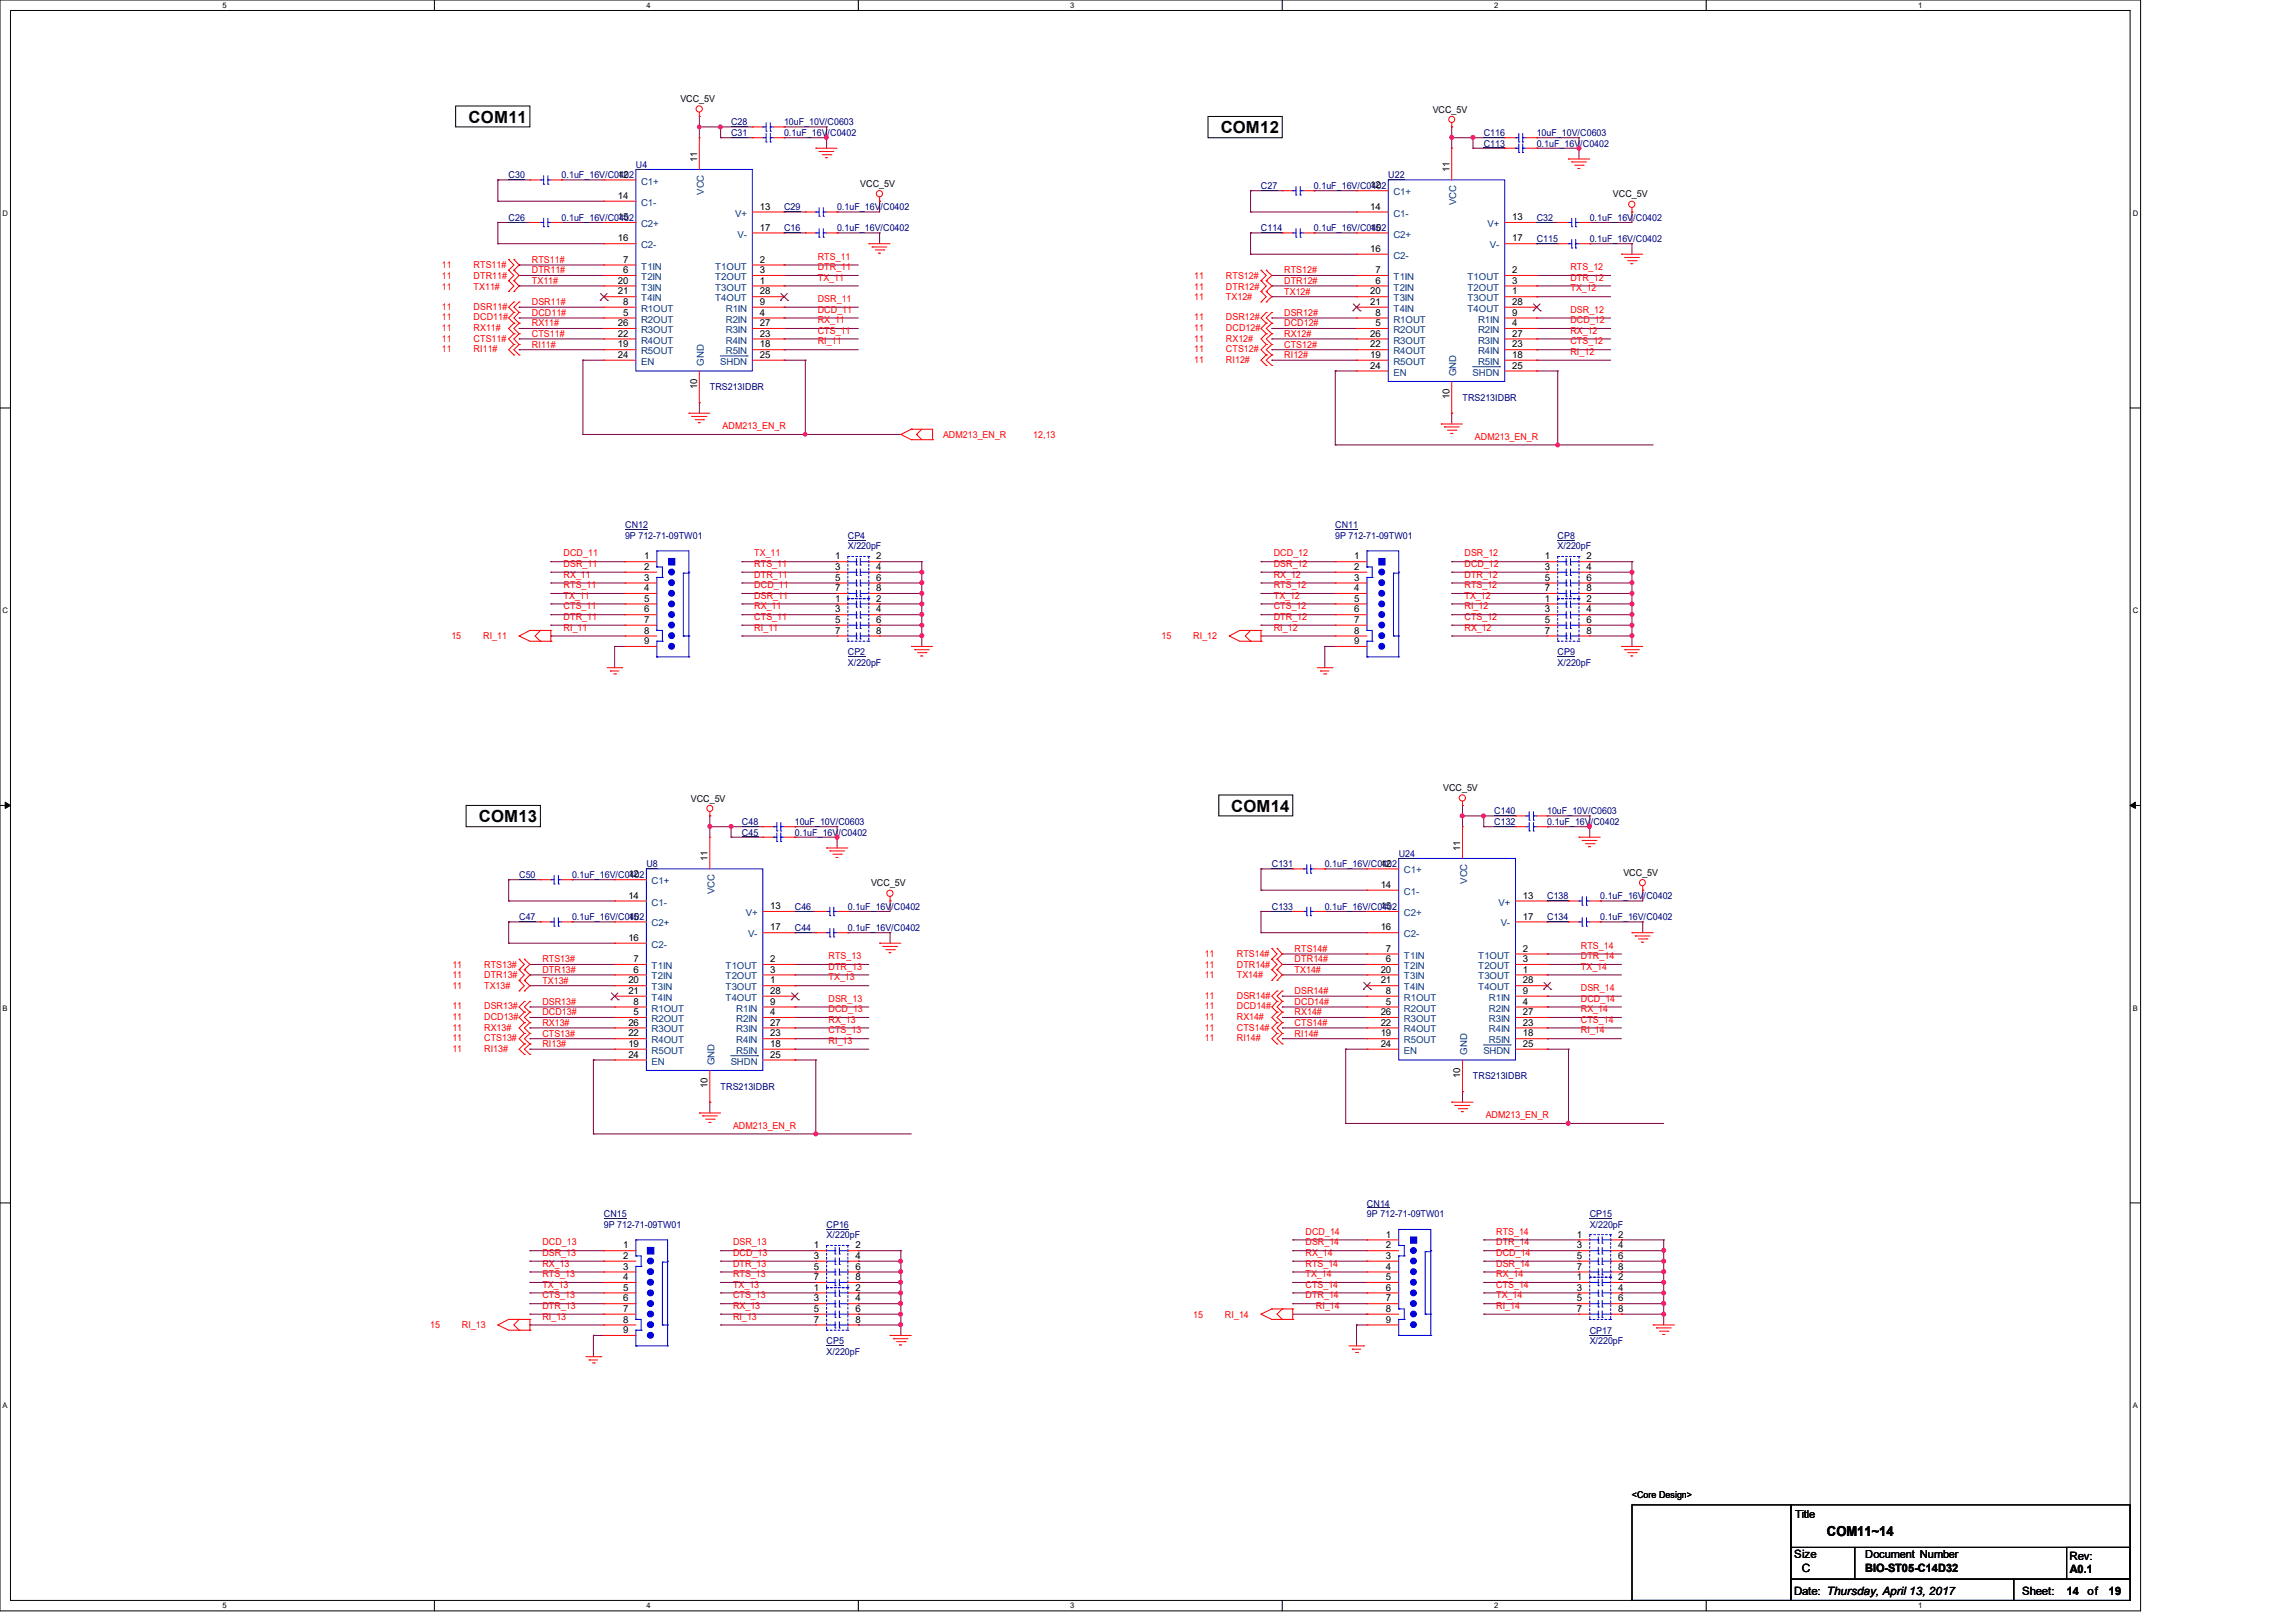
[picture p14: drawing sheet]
<svg xmlns="http://www.w3.org/2000/svg" width="297mm" height="210mm" viewBox="0 0 297 210" stroke-linecap="round" stroke-linejoin="round" font-family="sans-serif">
<defs><g id="words">
<g font-size="2.2">
<text x="60.6" y="15.9">COM11</text>
<text x="158" y="17.2">COM12</text>
<text x="62" y="106.4">COM13</text>
<text x="159.3" y="105">COM14</text>
</g>
<text font-size="1.8" x="236.4" y="198.7">COM11~14</text>
<g font-size="1.5">
<text x="232.2" y="201.6">Size</text>
<text x="233.2" y="203.4">C</text>
<text x="241.4" y="203.4">BIO-ST05-C14D32</text>
<text x="267.8" y="201.8">Rev:</text>
<text x="267.9" y="203.5">A0.1</text>
<text x="232.2" y="206.4">Date: Thursday, April 13, 2017</text>
<text x="261.7" y="206.4">Sheet:</text>
<text x="267.5" y="206.4">14</text>
<text x="270.2" y="206.4">of</text>
<text x="272.9" y="206.4">19</text>
</g>
<g font-size="1.4">
<text x="232.3" y="196.4">Title</text>
<text x="241.4" y="201.6">Document Number</text>
</g>
<g font-size="1.2">
<text x="88.1" y="13.2">VCC_5V</text>
<text x="185.4" y="14.6">VCC_5V</text>
<text x="80" y="23">12</text>
<text x="90.2" y="21" transform="rotate(-90 90.2 21)">11</text>
<text x="187.6" y="22.3" transform="rotate(-90 187.6 22.3)">11</text>
<text x="80" y="25.7">14</text>
<text x="80" y="28.5">15</text>
<text x="98.3" y="29.8">17</text>
<text x="98.3" y="27.1">13</text>
<text x="111.3" y="24.2">VCC_5V</text>
<text x="177.3" y="24.4">12</text>
<text x="177.3" y="27.1">14</text>
<text x="177.3" y="29.8">15</text>
<text x="195.7" y="28.5">13</text>
<text x="208.7" y="25.5">VCC_5V</text>
<text x="80" y="31.2">16</text>
<text x="80.6" y="34">7</text>
<text x="80.6" y="35.3">6</text>
<text x="98.3" y="35.3">3</text>
<text x="98.3" y="34">2</text>
<text x="177.3" y="32.6">16</text>
<text x="178" y="35.3">7</text>
<text x="195.7" y="35.3">2</text>
<text x="195.7" y="31.2">17</text>
<text x="80" y="36.7">20</text>
<text x="80" y="38.1">21</text>
<text x="80.6" y="39.5">8</text>
<text x="80.6" y="40.9">5</text>
<text x="98.3" y="40.9">4</text>
<text x="98.3" y="39.5">9</text>
<text x="98.3" y="38.1">28</text>
<text x="98.3" y="36.7">1</text>
<text x="177.3" y="38.1">20</text>
<text x="177.3" y="39.5">21</text>
<text x="178" y="36.7">6</text>
<text x="178" y="40.9">8</text>
<text x="195.7" y="40.9">9</text>
<text x="195.7" y="39.5">28</text>
<text x="195.7" y="38.1">1</text>
<text x="195.7" y="36.7">3</text>
<text x="80" y="42.2">26</text>
<text x="80" y="43.6">22</text>
<text x="80" y="45">19</text>
<text x="80" y="46.3">24</text>
<text x="98.3" y="46.3">25</text>
<text x="98.3" y="45">18</text>
<text x="98.3" y="43.6">23</text>
<text x="98.3" y="42.2">27</text>
<text x="177.3" y="43.6">26</text>
<text x="177.3" y="45">22</text>
<text x="177.3" y="46.3">19</text>
<text x="177.3" y="47.7">24</text>
<text x="178" y="42.2">5</text>
<text x="195.7" y="47.7">25</text>
<text x="195.7" y="46.3">18</text>
<text x="195.7" y="45">23</text>
<text x="195.7" y="43.6">27</text>
<text x="195.7" y="42.2">4</text>
<text x="90.2" y="50.3" transform="rotate(-90 90.2 50.3)">10</text>
<text x="187.6" y="51.7" transform="rotate(-90 187.6 51.7)">10</text>
<text x="83.4" y="72.4">1</text>
<text x="83.4" y="73.7">2</text>
<text x="83.4" y="75.1">3</text>
<text x="83.4" y="76.5">4</text>
<text x="83.4" y="77.9">5</text>
<text x="108.1" y="77.9">1</text>
<text x="108.1" y="72.4">1</text>
<text x="108.1" y="73.7">3</text>
<text x="108.1" y="75.1">5</text>
<text x="108.1" y="76.5">7</text>
<text x="113.4" y="77.9">2</text>
<text x="113.4" y="72.4">2</text>
<text x="113.4" y="73.7">4</text>
<text x="113.4" y="75.1">6</text>
<text x="113.4" y="76.5">8</text>
<text x="175.3" y="72.4">1</text>
<text x="175.3" y="73.7">2</text>
<text x="175.3" y="75.1">3</text>
<text x="175.3" y="76.5">4</text>
<text x="175.3" y="77.9">5</text>
<text x="199.9" y="77.9">1</text>
<text x="199.9" y="72.4">1</text>
<text x="199.9" y="73.7">3</text>
<text x="199.9" y="75.1">5</text>
<text x="199.9" y="76.5">7</text>
<text x="205.3" y="77.9">2</text>
<text x="205.3" y="72.4">2</text>
<text x="205.3" y="73.7">4</text>
<text x="205.3" y="75.1">6</text>
<text x="205.3" y="76.5">8</text>
<text x="83.4" y="79.2">6</text>
<text x="83.4" y="80.6">7</text>
<text x="83.4" y="82">8</text>
<text x="83.4" y="83.4">9</text>
<text x="108.1" y="79.2">3</text>
<text x="108.1" y="80.6">5</text>
<text x="108.1" y="82">7</text>
<text x="113.4" y="79.2">4</text>
<text x="113.4" y="80.6">6</text>
<text x="113.4" y="82">8</text>
<text x="175.3" y="79.2">6</text>
<text x="175.3" y="80.6">7</text>
<text x="175.3" y="82">8</text>
<text x="175.3" y="83.4">9</text>
<text x="199.9" y="79.2">3</text>
<text x="199.9" y="80.6">5</text>
<text x="199.9" y="82">7</text>
<text x="205.3" y="79.2">4</text>
<text x="205.3" y="80.6">6</text>
<text x="205.3" y="82">8</text>
<text x="89.4" y="103.7">VCC_5V</text>
<text x="186.8" y="102.4">VCC_5V</text>
<text x="81.3" y="113.5">12</text>
<text x="91.6" y="111.5" transform="rotate(-90 91.6 111.5)">11</text>
<text x="178.7" y="112.1">12</text>
<text x="189" y="110.1" transform="rotate(-90 189 110.1)">11</text>
<text x="210.1" y="113.3">VCC_5V</text>
<text x="81.3" y="116.3">14</text>
<text x="81.3" y="119">15</text>
<text x="99.7" y="117.6">13</text>
<text x="112.7" y="114.7">VCC_5V</text>
<text x="178.7" y="114.9">14</text>
<text x="178.7" y="117.6">15</text>
<text x="197.1" y="119">17</text>
<text x="197.1" y="116.3">13</text>
<text x="81.3" y="121.7">16</text>
<text x="82" y="124.5">7</text>
<text x="82" y="125.9">6</text>
<text x="99.7" y="125.9">3</text>
<text x="99.7" y="124.5">2</text>
<text x="99.7" y="120.4">17</text>
<text x="178.7" y="120.4">16</text>
<text x="178.7" y="125.9">20</text>
<text x="179.4" y="123.1">7</text>
<text x="179.4" y="124.5">6</text>
<text x="197.1" y="125.9">1</text>
<text x="197.1" y="124.5">3</text>
<text x="197.1" y="123.1">2</text>
<text x="81.3" y="127.3">20</text>
<text x="81.3" y="128.6">21</text>
<text x="82" y="130">8</text>
<text x="82" y="131.4">5</text>
<text x="99.7" y="131.4">4</text>
<text x="99.7" y="130">9</text>
<text x="99.7" y="128.6">28</text>
<text x="99.7" y="127.3">1</text>
<text x="178.7" y="127.3">21</text>
<text x="178.7" y="131.4">26</text>
<text x="179.4" y="128.6">8</text>
<text x="179.4" y="130">5</text>
<text x="197.1" y="131.4">27</text>
<text x="197.1" y="130">4</text>
<text x="197.1" y="128.6">9</text>
<text x="197.1" y="127.3">28</text>
<text x="81.3" y="132.7">26</text>
<text x="81.3" y="134.1">22</text>
<text x="81.3" y="135.5">19</text>
<text x="81.3" y="136.9">24</text>
<text x="99.7" y="136.9">25</text>
<text x="99.7" y="135.5">18</text>
<text x="99.7" y="134.1">23</text>
<text x="99.7" y="132.7">27</text>
<text x="178.7" y="132.7">22</text>
<text x="178.7" y="134.1">19</text>
<text x="178.7" y="135.5">24</text>
<text x="197.1" y="135.5">25</text>
<text x="197.1" y="134.1">18</text>
<text x="197.1" y="132.7">23</text>
<text x="91.6" y="140.8" transform="rotate(-90 91.6 140.8)">10</text>
<text x="189" y="139.5" transform="rotate(-90 189 139.5)">10</text>
<text x="80.6" y="161.5">1</text>
<text x="105.3" y="161.5">1</text>
<text x="110.7" y="161.5">2</text>
<text x="179.4" y="160.1">1</text>
<text x="179.4" y="161.5">2</text>
<text x="204.1" y="160.1">1</text>
<text x="204.1" y="161.5">3</text>
<text x="209.4" y="160.1">2</text>
<text x="209.4" y="161.5">4</text>
<text x="80.6" y="162.9">2</text>
<text x="80.6" y="164.3">3</text>
<text x="80.6" y="165.6">4</text>
<text x="80.6" y="167">5</text>
<text x="105.3" y="162.9">3</text>
<text x="105.3" y="164.3">5</text>
<text x="105.3" y="165.6">7</text>
<text x="105.3" y="167">1</text>
<text x="110.7" y="162.9">4</text>
<text x="110.7" y="164.3">6</text>
<text x="110.7" y="165.6">8</text>
<text x="110.7" y="167">2</text>
<text x="179.4" y="162.9">3</text>
<text x="179.4" y="164.3">4</text>
<text x="179.4" y="165.6">5</text>
<text x="179.4" y="167">6</text>
<text x="204.1" y="165.6">1</text>
<text x="204.1" y="167">3</text>
<text x="204.1" y="162.9">5</text>
<text x="204.1" y="164.3">7</text>
<text x="209.4" y="165.6">2</text>
<text x="209.4" y="167">4</text>
<text x="209.4" y="162.9">6</text>
<text x="209.4" y="164.3">8</text>
<text x="80.6" y="168.4">6</text>
<text x="80.6" y="169.8">7</text>
<text x="80.6" y="171.2">8</text>
<text x="80.6" y="172.5">9</text>
<text x="105.3" y="168.4">3</text>
<text x="105.3" y="169.8">5</text>
<text x="105.3" y="171.2">7</text>
<text x="110.7" y="168.4">4</text>
<text x="110.7" y="169.8">6</text>
<text x="110.7" y="171.2">8</text>
<text x="179.4" y="168.4">7</text>
<text x="179.4" y="169.8">8</text>
<text x="179.4" y="171.2">9</text>
<text x="204.1" y="168.4">5</text>
<text x="204.1" y="169.8">7</text>
<text x="209.4" y="168.4">6</text>
<text x="209.4" y="169.8">8</text>
<text x="211.2" y="193.8">&lt;Core Design&gt;</text>
</g>
<g font-size="1.2" fill="#000080">
<text x="94.6" y="16.2">C28</text>
<text x="94.6" y="17.6">C31</text>
<text x="101.5" y="16.2">10uF_10V/C0603</text>
<text x="101.5" y="17.6">0.1uF_16V/C0402</text>
<text x="192" y="17.6">C116</text>
<text x="198.9" y="17.6">10uF_10V/C0603</text>
<text x="65.8" y="23.1">C30</text>
<text x="72.7" y="23.1">0.1uF_16V/C0402</text>
<text x="82.3" y="21.7">U4</text>
<text x="179.7" y="23.1">U22</text>
<text x="192" y="19">C113</text>
<text x="198.9" y="19">0.1uF_16V/C0402</text>
<text x="65.8" y="28.6">C26</text>
<text x="72.7" y="28.6">0.1uF_16V/C0402</text>
<text x="101.5" y="27.2">C29</text>
<text x="101.5" y="29.9">C16</text>
<text x="108.3" y="27.2">0.1uF_16V/C0402</text>
<text x="108.3" y="29.9">0.1uF_16V/C0402</text>
<text x="163.2" y="24.4">C27</text>
<text x="163.2" y="29.9">C114</text>
<text x="170" y="24.4">0.1uF_16V/C0402</text>
<text x="170" y="29.9">0.1uF_16V/C0402</text>
<text x="198.9" y="28.6">C32</text>
<text x="205.7" y="28.6">0.1uF_16V/C0402</text>
<text x="198.9" y="31.3">C115</text>
<text x="205.7" y="31.3">0.1uF_16V/C0402</text>
<text x="91.9" y="50.5">TRS213IDBR</text>
<text x="189.3" y="51.9">TRS213IDBR</text>
<text x="80.9" y="68.3">CN12</text>
<text x="80.9" y="69.7">9P 712-71-09TW01</text>
<text x="109.7" y="69.7">CP4</text>
<text x="109.7" y="71.1">X/220pF</text>
<text x="172.8" y="68.3">CN11</text>
<text x="172.8" y="69.7">9P 712-71-09TW01</text>
<text x="201.6" y="69.7">CP8</text>
<text x="201.6" y="71.1">X/220pF</text>
<text x="109.7" y="84.8">CP2</text>
<text x="109.7" y="86.1">X/220pF</text>
<text x="201.6" y="84.8">CP9</text>
<text x="201.6" y="86.1">X/220pF</text>
<text x="96" y="106.7">C48</text>
<text x="102.9" y="106.7">10uF_10V/C0603</text>
<text x="193.4" y="105.4">C140</text>
<text x="193.4" y="106.7">C132</text>
<text x="200.2" y="105.4">10uF_10V/C0603</text>
<text x="200.2" y="106.7">0.1uF_16V/C0402</text>
<text x="67.2" y="113.6">C50</text>
<text x="74" y="113.6">0.1uF_16V/C0402</text>
<text x="83.6" y="112.2">U8</text>
<text x="96" y="108.1">C45</text>
<text x="102.9" y="108.1">0.1uF_16V/C0402</text>
<text x="164.6" y="112.2">C131</text>
<text x="171.4" y="112.2">0.1uF_16V/C0402</text>
<text x="181" y="110.9">U24</text>
<text x="67.2" y="119.1">C47</text>
<text x="74" y="119.1">0.1uF_16V/C0402</text>
<text x="102.9" y="117.7">C46</text>
<text x="109.7" y="117.7">0.1uF_16V/C0402</text>
<text x="164.6" y="117.7">C133</text>
<text x="171.4" y="117.7">0.1uF_16V/C0402</text>
<text x="200.2" y="116.3">C138</text>
<text x="200.2" y="119.1">C134</text>
<text x="207.1" y="116.3">0.1uF_16V/C0402</text>
<text x="207.1" y="119.1">0.1uF_16V/C0402</text>
<text x="102.9" y="120.4">C44</text>
<text x="109.7" y="120.4">0.1uF_16V/C0402</text>
<text x="93.3" y="141">TRS213IDBR</text>
<text x="190.6" y="139.7">TRS213IDBR</text>
<text x="78.1" y="157.5">CN15</text>
<text x="78.1" y="158.9">9P 712-71-09TW01</text>
<text x="107" y="158.9">CP16</text>
<text x="107" y="160.2">X/220pF</text>
<text x="176.9" y="156.1">CN14</text>
<text x="176.9" y="157.5">9P 712-71-09TW01</text>
<text x="205.7" y="157.5">CP15</text>
<text x="205.7" y="158.9">X/220pF</text>
<text x="107" y="173.9">CP5</text>
<text x="205.7" y="172.6">CP17</text>
<text x="205.7" y="173.9">X/220pF</text>
<text x="107" y="175.3">X/220pF</text>
</g>
<g font-size="1.2" fill="#004080">
<text x="83" y="23.9">C1+</text>
<text x="83" y="26.6">C1-</text>
<text x="83" y="29.4">C2+</text>
<text x="91.1" y="25.2" transform="rotate(-90 91.1 25.2)">VCC</text>
<text x="95.2" y="28">V+</text>
<text x="180.3" y="25.3">C1+</text>
<text x="180.3" y="28">C1-</text>
<text x="188.5" y="26.6" transform="rotate(-90 188.5 26.6)">VCC</text>
<text x="192.5" y="29.4">V+</text>
<text x="83" y="32.1">C2-</text>
<text x="83" y="34.9">T1IN</text>
<text x="92.5" y="34.9">T1OUT</text>
<text x="95.5" y="30.7">V-</text>
<text x="180.3" y="30.7">C2+</text>
<text x="180.3" y="33.5">C2-</text>
<text x="192.8" y="32.1">V-</text>
<text x="83" y="36.2">T2IN</text>
<text x="83" y="37.6">T3IN</text>
<text x="83" y="39">T4IN</text>
<text x="83" y="40.3">R1OUT</text>
<text x="83" y="41.7">R2OUT</text>
<text x="92.5" y="39">T4OUT</text>
<text x="92.5" y="37.6">T3OUT</text>
<text x="92.5" y="36.2">T2OUT</text>
<text x="93.9" y="41.7">R2IN</text>
<text x="93.9" y="40.3">R1IN</text>
<text x="180.3" y="36.2">T1IN</text>
<text x="180.3" y="37.6">T2IN</text>
<text x="180.3" y="39">T3IN</text>
<text x="180.3" y="40.3">T4IN</text>
<text x="180.3" y="41.7">R1OUT</text>
<text x="189.9" y="40.3">T4OUT</text>
<text x="189.9" y="39">T3OUT</text>
<text x="189.9" y="37.6">T2OUT</text>
<text x="189.9" y="36.2">T1OUT</text>
<text x="191.3" y="41.7">R1IN</text>
<text x="83" y="43.1">R3OUT</text>
<text x="83" y="44.4">R4OUT</text>
<text x="83" y="45.8">R5OUT</text>
<text x="83" y="47.2">EN</text>
<text x="91.1" y="47.3" transform="rotate(-90 91.1 47.3)">GND</text>
<text x="93.2" y="47.2">SHDN</text>
<text x="93.9" y="45.8">R5IN</text>
<text x="93.9" y="44.4">R4IN</text>
<text x="93.9" y="43.1">R3IN</text>
<text x="180.3" y="43.1">R2OUT</text>
<text x="180.3" y="44.4">R3OUT</text>
<text x="180.3" y="45.8">R4OUT</text>
<text x="180.3" y="47.2">R5OUT</text>
<text x="191.3" y="47.2">R5IN</text>
<text x="191.3" y="45.8">R4IN</text>
<text x="191.3" y="44.4">R3IN</text>
<text x="191.3" y="43.1">R2IN</text>
<text x="180.3" y="48.6">EN</text>
<text x="188.5" y="48.7" transform="rotate(-90 188.5 48.7)">GND</text>
<text x="190.6" y="48.6">SHDN</text>
<text x="181.7" y="113">C1+</text>
<text x="84.3" y="114.4">C1+</text>
<text x="84.3" y="117.2">C1-</text>
<text x="84.3" y="119.9">C2+</text>
<text x="92.5" y="115.7" transform="rotate(-90 92.5 115.7)">VCC</text>
<text x="96.5" y="118.5">V+</text>
<text x="181.7" y="115.8">C1-</text>
<text x="181.7" y="118.5">C2+</text>
<text x="189.9" y="114.4" transform="rotate(-90 189.9 114.4)">VCC</text>
<text x="193.9" y="117.2">V+</text>
<text x="194.2" y="119.9">V-</text>
<text x="84.3" y="122.6">C2-</text>
<text x="84.3" y="125.4">T1IN</text>
<text x="93.9" y="125.4">T1OUT</text>
<text x="96.8" y="121.3">V-</text>
<text x="181.7" y="121.3">C2-</text>
<text x="181.7" y="124">T1IN</text>
<text x="181.7" y="125.4">T2IN</text>
<text x="191.3" y="125.4">T2OUT</text>
<text x="191.3" y="124">T1OUT</text>
<text x="84.3" y="126.7">T2IN</text>
<text x="84.3" y="128.1">T3IN</text>
<text x="84.3" y="129.5">T4IN</text>
<text x="84.3" y="130.9">R1OUT</text>
<text x="93.9" y="129.5">T4OUT</text>
<text x="93.9" y="128.1">T3OUT</text>
<text x="93.9" y="126.7">T2OUT</text>
<text x="95.3" y="130.9">R1IN</text>
<text x="181.7" y="126.7">T3IN</text>
<text x="181.7" y="128.1">T4IN</text>
<text x="181.7" y="129.5">R1OUT</text>
<text x="181.7" y="130.9">R2OUT</text>
<text x="191.3" y="128.1">T4OUT</text>
<text x="191.3" y="126.7">T3OUT</text>
<text x="192.7" y="130.9">R2IN</text>
<text x="192.7" y="129.5">R1IN</text>
<text x="84.3" y="132.2">R2OUT</text>
<text x="84.3" y="133.6">R3OUT</text>
<text x="84.3" y="135">R4OUT</text>
<text x="84.3" y="136.4">R5OUT</text>
<text x="84.3" y="137.8">EN</text>
<text x="92.5" y="137.8" transform="rotate(-90 92.5 137.8)">GND</text>
<text x="94.6" y="137.8">SHDN</text>
<text x="95.3" y="136.4">R5IN</text>
<text x="95.3" y="135">R4IN</text>
<text x="95.3" y="133.6">R3IN</text>
<text x="95.3" y="132.2">R2IN</text>
<text x="181.7" y="132.2">R3OUT</text>
<text x="181.7" y="133.6">R4OUT</text>
<text x="181.7" y="135">R5OUT</text>
<text x="181.7" y="136.4">EN</text>
<text x="189.9" y="136.5" transform="rotate(-90 189.9 136.5)">GND</text>
<text x="192" y="136.4">SHDN</text>
<text x="192.7" y="135">R5IN</text>
<text x="192.7" y="133.6">R4IN</text>
<text x="192.7" y="132.2">R3IN</text>
</g>
<g font-size="1.2" fill="#f00">
<text x="57.2" y="34.7">11</text>
<text x="61.3" y="34.7">RTS11#</text>
<text x="68.8" y="34">RTS11#</text>
<text x="68.8" y="35.4">DTR11#</text>
<text x="105.8" y="33.6">RTS_11</text>
<text x="105.8" y="35">DTR_11</text>
<text x="166.2" y="35.4">RTS12#</text>
<text x="203.2" y="35">RTS_12</text>
<text x="57.2" y="40.1">11</text>
<text x="57.2" y="36.1">11</text>
<text x="57.2" y="37.5">11</text>
<text x="57.2" y="41.4">11</text>
<text x="61.3" y="40.1">DSR11#</text>
<text x="61.3" y="36.1">DTR11#</text>
<text x="61.3" y="37.5">TX11#</text>
<text x="61.3" y="41.4">DCD11#</text>
<text x="68.8" y="36.7">TX11#</text>
<text x="68.8" y="39.5">DSR11#</text>
<text x="68.8" y="40.9">DCD11#</text>
<text x="105.8" y="36.3">TX_11</text>
<text x="105.8" y="39.1">DSR_11</text>
<text x="105.8" y="40.5">DCD_11</text>
<text x="105.8" y="41.8">RX_11</text>
<text x="154.6" y="36.1">11</text>
<text x="154.6" y="41.4">11</text>
<text x="154.6" y="37.5">11</text>
<text x="154.6" y="38.9">11</text>
<text x="158.7" y="36.1">RTS12#</text>
<text x="158.7" y="41.4">DSR12#</text>
<text x="158.7" y="37.5">DTR12#</text>
<text x="158.7" y="38.9">TX12#</text>
<text x="166.2" y="36.7">DTR12#</text>
<text x="166.2" y="38.1">TX12#</text>
<text x="166.2" y="40.9">DSR12#</text>
<text x="203.2" y="36.3">DTR_12</text>
<text x="203.2" y="37.7">TX_12</text>
<text x="203.2" y="40.5">DSR_12</text>
<text x="203.2" y="41.8">DCD_12</text>
<text x="57.2" y="42.8">11</text>
<text x="57.2" y="44.2">11</text>
<text x="57.2" y="45.6">11</text>
<text x="61.3" y="42.8">RX11#</text>
<text x="61.3" y="44.2">CTS11#</text>
<text x="61.3" y="45.6">RI11#</text>
<text x="68.8" y="42.2">RX11#</text>
<text x="68.8" y="43.6">CTS11#</text>
<text x="68.8" y="45">RI11#</text>
<text x="105.8" y="43.2">CTS_11</text>
<text x="105.8" y="44.6">RI_11</text>
<text x="154.6" y="42.8">11</text>
<text x="154.6" y="44.2">11</text>
<text x="154.6" y="45.6">11</text>
<text x="154.6" y="46.9">11</text>
<text x="158.7" y="42.8">DCD12#</text>
<text x="158.7" y="44.2">RX12#</text>
<text x="158.7" y="45.6">CTS12#</text>
<text x="158.7" y="46.9">RI12#</text>
<text x="166.2" y="42.2">DCD12#</text>
<text x="166.2" y="43.6">RX12#</text>
<text x="166.2" y="45">CTS12#</text>
<text x="166.2" y="46.4">RI12#</text>
<text x="203.2" y="43.2">RX_12</text>
<text x="203.2" y="44.6">CTS_12</text>
<text x="203.2" y="45.9">RI_12</text>
<text x="93.5" y="55.5">ADM213_EN_R</text>
<text x="122" y="56.7">ADM213_EN_R</text>
<text x="133.7" y="56.7">12,13</text>
<text x="190.9" y="56.9">ADM213_EN_R</text>
<text x="72.9" y="72">DCD_11</text>
<text x="72.9" y="74.8">RX_11</text>
<text x="72.9" y="73.4">DSR_11</text>
<text x="72.9" y="76.1">RTS_11</text>
<text x="72.9" y="77.5">TX_11</text>
<text x="97.6" y="72">TX_11</text>
<text x="97.6" y="73.4">RTS_11</text>
<text x="97.6" y="74.8">DTR_11</text>
<text x="97.6" y="76.1">DCD_11</text>
<text x="97.6" y="77.5">DSR_11</text>
<text x="164.8" y="72">DCD_12</text>
<text x="164.8" y="74.8">RX_12</text>
<text x="164.8" y="73.4">DSR_12</text>
<text x="164.8" y="76.1">RTS_12</text>
<text x="164.8" y="77.5">TX_12</text>
<text x="189.5" y="72">DSR_12</text>
<text x="189.5" y="73.4">DCD_12</text>
<text x="189.5" y="74.8">DTR_12</text>
<text x="189.5" y="76.1">RTS_12</text>
<text x="189.5" y="77.5">TX_12</text>
<text x="58.4" y="82.7">15</text>
<text x="62.5" y="82.7">RI_11</text>
<text x="72.9" y="78.9">CTS_11</text>
<text x="72.9" y="80.2">DTR_11</text>
<text x="72.9" y="81.6">RI_11</text>
<text x="97.6" y="78.9">RX_11</text>
<text x="97.6" y="80.2">CTS_11</text>
<text x="97.6" y="81.6">RI_11</text>
<text x="150.3" y="82.7">15</text>
<text x="154.4" y="82.7">RI_12</text>
<text x="164.8" y="78.9">CTS_12</text>
<text x="164.8" y="80.2">DTR_12</text>
<text x="164.8" y="81.6">RI_12</text>
<text x="189.5" y="80.2">CTS_12</text>
<text x="189.5" y="81.6">RX_12</text>
<text x="189.5" y="78.9">RI_12</text>
<text x="58.5" y="125.3">11</text>
<text x="62.7" y="125.3">RTS13#</text>
<text x="70.2" y="124.5">RTS13#</text>
<text x="70.2" y="125.9">DTR13#</text>
<text x="107.2" y="124.1">RTS_13</text>
<text x="107.2" y="125.5">DTR_13</text>
<text x="155.9" y="123.9">11</text>
<text x="155.9" y="125.3">11</text>
<text x="160.1" y="123.9">RTS14#</text>
<text x="160.1" y="125.3">DTR14#</text>
<text x="167.6" y="123.2">RTS14#</text>
<text x="167.6" y="124.5">DTR14#</text>
<text x="167.6" y="125.9">TX14#</text>
<text x="204.6" y="122.8">RTS_14</text>
<text x="204.6" y="124.1">DTR_14</text>
<text x="204.6" y="125.5">TX_14</text>
<text x="58.5" y="130.6">11</text>
<text x="58.5" y="126.6">11</text>
<text x="58.5" y="128">11</text>
<text x="58.5" y="132">11</text>
<text x="62.7" y="130.6">DSR13#</text>
<text x="62.7" y="126.6">DTR13#</text>
<text x="62.7" y="128">TX13#</text>
<text x="62.7" y="132">DCD13#</text>
<text x="70.2" y="127.3">TX13#</text>
<text x="70.2" y="130">DSR13#</text>
<text x="70.2" y="131.4">DCD13#</text>
<text x="107.2" y="126.9">TX_13</text>
<text x="107.2" y="129.6">DSR_13</text>
<text x="107.2" y="131">DCD_13</text>
<text x="155.9" y="129.2">11</text>
<text x="155.9" y="126.6">11</text>
<text x="155.9" y="130.6">11</text>
<text x="155.9" y="132">11</text>
<text x="160.1" y="129.2">DSR14#</text>
<text x="160.1" y="126.6">TX14#</text>
<text x="160.1" y="130.6">DCD14#</text>
<text x="160.1" y="132">RX14#</text>
<text x="167.6" y="128.6">DSR14#</text>
<text x="167.6" y="130">DCD14#</text>
<text x="167.6" y="131.4">RX14#</text>
<text x="204.6" y="128.2">DSR_14</text>
<text x="204.6" y="129.6">DCD_14</text>
<text x="204.6" y="131">RX_14</text>
<text x="58.5" y="133.3">11</text>
<text x="58.5" y="134.7">11</text>
<text x="58.5" y="136.1">11</text>
<text x="62.7" y="133.3">RX13#</text>
<text x="62.7" y="134.7">CTS13#</text>
<text x="62.7" y="136.1">RI13#</text>
<text x="70.2" y="132.8">RX13#</text>
<text x="70.2" y="134.2">CTS13#</text>
<text x="70.2" y="135.5">RI13#</text>
<text x="107.2" y="132.3">RX_13</text>
<text x="107.2" y="133.7">CTS_13</text>
<text x="107.2" y="135.1">RI_13</text>
<text x="155.9" y="133.3">11</text>
<text x="155.9" y="134.7">11</text>
<text x="160.1" y="133.3">CTS14#</text>
<text x="160.1" y="134.7">RI14#</text>
<text x="167.6" y="132.8">CTS14#</text>
<text x="167.6" y="134.2">RI14#</text>
<text x="204.6" y="132.3">CTS_14</text>
<text x="204.6" y="133.7">RI_14</text>
<text x="94.9" y="146">ADM213_EN_R</text>
<text x="192.3" y="144.7">ADM213_EN_R</text>
<text x="70.2" y="161.2">DCD_13</text>
<text x="94.9" y="161.2">DSR_13</text>
<text x="168.9" y="159.8">DCD_14</text>
<text x="168.9" y="161.2">DSR_14</text>
<text x="193.6" y="161.2">DTR_14</text>
<text x="193.6" y="159.8">RTS_14</text>
<text x="70.2" y="163.9">RX_13</text>
<text x="70.2" y="162.5">DSR_13</text>
<text x="70.2" y="165.3">RTS_13</text>
<text x="70.2" y="166.6">TX_13</text>
<text x="94.9" y="166.6">TX_13</text>
<text x="94.9" y="162.5">DCD_13</text>
<text x="94.9" y="163.9">DTR_13</text>
<text x="94.9" y="165.3">RTS_13</text>
<text x="168.9" y="162.5">RX_14</text>
<text x="168.9" y="163.9">RTS_14</text>
<text x="168.9" y="165.3">TX_14</text>
<text x="168.9" y="166.6">CTS_14</text>
<text x="193.6" y="163.9">DSR_14</text>
<text x="193.6" y="162.5">DCD_14</text>
<text x="193.6" y="165.3">RX_14</text>
<text x="193.6" y="166.6">CTS_14</text>
<text x="55.7" y="171.9">15</text>
<text x="59.8" y="171.9">RI_13</text>
<text x="70.2" y="168">CTS_13</text>
<text x="70.2" y="169.4">DTR_13</text>
<text x="70.2" y="170.8">RI_13</text>
<text x="94.9" y="168">CTS_13</text>
<text x="94.9" y="169.4">RX_13</text>
<text x="94.9" y="170.8">RI_13</text>
<text x="154.4" y="170.5">15</text>
<text x="158.5" y="170.5">RI_14</text>
<text x="168.9" y="168">DTR_14</text>
<text x="170.3" y="169.4">RI_14</text>
<text x="193.6" y="168">TX_14</text>
<text x="193.6" y="169.4">RI_14</text>
</g>
<g font-size="1">
<text x="28.8" y="1">5</text>
<text x="83.7" y="1">4</text>
<text x="138.5" y="1">3</text>
<text x="193.4" y="1">2</text>
<text x="248.2" y="1">1</text>
<text x=".3" y="27.9">D</text>
<text x="276" y="27.9">D</text>
<text x=".3" y="79.4">C</text>
<text x="276" y="79.4">C</text>
<text x=".3" y="130.8">B</text>
<text x="276" y="130.8">B</text>
<text x=".3" y="182.2">A</text>
<text x="276" y="182.2">A</text>
<text x="28.8" y="208.1">5</text>
<text x="83.7" y="208.1">4</text>
<text x="138.5" y="208.1">3</text>
<text x="193.4" y="208.1">2</text>
<text x="248.2" y="208.1">1</text>
</g>
</g></defs>
<path d="M0 0h277v208.4h-277zM1.4 1.4h274.3v205.7h-274.3z" fill="none" stroke="#000" stroke-width=".13"/>
<g fill="#fff">
<path d="M28.8 .1h.5v1.1h-.5z"/>
<path d="M28.8 207.2h.5v1.1h-.5z"/>
</g>
<path d="M56.2 0v1.4M56.2 207.1v1.3" fill="none" stroke="#000" stroke-width=".13"/>
<g fill="#fff">
<path d="M83.7 .1h.5v1.1h-.5z"/>
<path d="M83.7 207.2h.5v1.1h-.5z"/>
</g>
<path d="M111.1 0v1.4M111.1 207.1v1.3" fill="none" stroke="#000" stroke-width=".13"/>
<g fill="#fff">
<path d="M138.5 .1h.6v1.1h-.6z"/>
<path d="M138.5 207.2h.6v1.1h-.6z"/>
</g>
<path d="M165.9 0v1.4M165.9 207.1v1.3" fill="none" stroke="#000" stroke-width=".13"/>
<g fill="#fff">
<path d="M193.4 .1h.5v1.1h-.5z"/>
<path d="M193.4 207.2h.5v1.1h-.5z"/>
</g>
<path d="M220.8 0v1.4M220.8 207.1v1.3" fill="none" stroke="#000" stroke-width=".13"/>
<g fill="#fff">
<path d="M248.2 .1h.6v1.1h-.6z"/>
<path d="M248.2 207.2h.6v1.1h-.6z"/>
<path d="M.3 27.1h.8v1.1h-.8z"/>
<path d="M276 27.1h.7v1.1h-.7z"/>
<path d="M.3 78.5h.8v1.1h-.8z"/>
<path d="M276 78.5h.7v1.1h-.7z"/>
</g>
<path d="M0 52.8h1.4M275.7 52.8h1.3" fill="none" stroke="#000" stroke-width=".13"/>
<g fill="#fff">
<path d="M.3 129.9h.7v1.1h-.7z"/>
<path d="M276 129.9h.6v1.1h-.6z"/>
</g>
<path d="M0 104.2h1.4M275.7 104.2h1.3" fill="none" stroke="#000" stroke-width=".13"/>
<path d="M.7 103.8l.7 .4-.7 .4zM275.7 104.2l.7-.4v.8z" fill="#000" stroke="#000" stroke-width=".13"/>
<g fill="#fff">
<path d="M.3 181.4h.7v1.1h-.7z"/>
<path d="M276 181.4h.6v1.1h-.6z"/>
</g>
<g fill="none" stroke="#000" stroke-width=".13">
<path d="M59 13.7h9.6v2.7h-9.6zM156.3 15.1h9.6v2.7h-9.6zM60.3 104.2h9.6v2.8h-9.6zM157.7 102.9h9.6v2.7h-9.6zM0 155.7h1.4M275.7 155.7h1.3M211.2 194.7h20.6v12.4h-20.6zM231.8 194.7h43.9v5.5h-43.9zM231.8 200.2h8.2v4.1h-8.2zM231.8 204.3h28.8v2.8h-28.8zM240 200.2h35.7v4.1h-35.7zM260.6 204.3h15.1v2.8h-15.1z"/>
<path d="M267.5 200.2h8.2v4.1h-8.2z"/>
</g>
<g fill="none" stroke="#800040" stroke-width=".13">
<path d="M90.5 16.4h.1M90.5 15.1h.1M90.5 15.1v2.7M90.5 16.4h6.9M93.3 16.4h.1M93.3 17.8h.1M93.3 16.4v1.4M93.3 17.8h4.1M101.5 16.4h.1M101.5 17.8h.1M101.5 16.4h5.5M101.5 17.8h5.5"/>
<path d="M107 17.8h.1M107 16.4h.1M107 16.4v2.8M187.9 17.8h.1M187.9 16.4h.1M187.9 17.8h6.8M187.9 16.4v2.8M190.6 17.8h.1M190.6 19.2h.1M190.6 17.8v1.4M190.6 19.2h4.1M198.9 17.8h.1"/>
<path d="M198.9 19.2h.1M198.9 17.8h5.4M198.9 19.2h5.4M204.3 19.2h.1M204.3 17.8h.1M204.3 17.8v2.8M64.4 26h.1M64.4 23.3h.1M64.4 31.5h.1M64.4 28.8h.1M64.4 23.3h4.2M64.4 26h13.7"/>
<path d="M64.4 23.3v2.7M64.4 28.8v2.7M64.4 28.8h4.2M64.4 31.5h13.7M67.2 34.3h.1M67.2 35.6h.1M67.2 37h.1M67.2 39.8h.1M67.2 34.3h10.9M67.2 35.6h10.9M67.2 37h10.9M67.2 39.8h10.9"/>
<path d="M72.7 23.3h.1M72.7 28.8h.1M72.7 23.3h5.4M72.7 28.8h5.4M101.5 27.4h.1M101.5 30.1h.1M101.5 34.3h.1M101.5 35.6h.1M101.5 37h.1M101.5 39.8h.1M101.5 27.4h2.7M101.5 30.1h2.7"/>
<path d="M101.5 34.3h9.6M101.5 35.6h9.6M101.5 37h9.6M101.5 39.8h9.6M108.3 27.4h.1M108.3 30.1h.1M108.3 30.1h5.5M113.8 26h.1M113.8 30.1h.1M113.8 26v1.4h-5.5M113.8 30.1v1.4M161.8 27.4h.1"/>
<path d="M161.8 24.7h.1M161.8 32.9h.1M161.8 30.1h.1M161.8 27.4h13.8M161.8 30.1h4.1M161.8 24.7h4.1M161.8 24.7v2.7M161.8 30.1v2.8M161.8 32.9h13.8M164.6 35.6h.1M164.6 37h.1M164.6 38.4h.1"/>
<path d="M164.6 35.6h11M164.6 37h11M164.6 38.4h11M170.1 24.7h.1M170.1 30.1h.1M170.1 30.1h5.5M170.1 24.7h5.5M198.9 28.8h.1M198.9 31.5h.1M198.9 35.6h.1M198.9 37h.1M198.9 38.4h.1"/>
<path d="M198.9 28.8h2.7M198.9 31.5h2.7M198.9 35.6h9.5M198.9 37h9.5M198.9 38.4h9.5M205.7 28.8h.1M205.7 31.5h.1M205.7 31.5h5.5M211.2 27.4h.1M211.2 31.5h.1M211.2 27.4v1.4h-5.5M211.2 31.5v1.4"/>
<path d="M67.2 41.1h.1M67.2 42.5h.1M67.2 43.9h.1M67.2 45.3h.1M67.2 41.1h10.9M67.2 42.5h10.9M67.2 43.9h10.9M67.2 45.3h10.9M75.4 46.6h.1M75.4 56.2h.1M75.4 46.6h2.7M75.4 46.6v9.6"/>
<path d="M75.4 56.2h41.2M90.5 52.1h.1M90.5 52.1v1.4M101.5 41.1h.1M101.5 42.5h.1M101.5 43.9h.1M101.5 45.3h.1M101.5 46.6h.1M101.5 41.1h9.6M101.5 42.5h9.6M101.5 43.9h9.6M101.5 45.3h9.6"/>
<path d="M101.5 46.6h2.7M104.2 46.6h.1M104.2 56.2h.1M104.2 46.6v9.6M164.6 41.1h.1M164.6 42.5h.1M164.6 43.9h.1M164.6 45.3h.1M164.6 46.6h.1M164.6 41.1h11M164.6 42.5h11M164.6 43.9h11"/>
<path d="M164.6 45.3h11M164.6 46.6h11M172.8 48h.1M172.8 57.6h.1M172.8 48h2.8M172.8 48v9.6M172.8 57.6h41.2M187.9 53.5h.1M187.9 53.5v1.4M198.9 41.1h.1M198.9 42.5h.1M198.9 43.9h.1"/>
<path d="M198.9 45.3h.1M198.9 46.6h.1M198.9 48h.1M198.9 41.1h9.5M198.9 42.5h9.5M198.9 43.9h9.5M198.9 45.3h9.5M198.9 46.6h9.5M198.9 48h2.7M201.6 48h.1M201.6 57.6h.1M201.6 48v9.6"/>
<path d="M71.3 72.7h.1M71.3 75.4h.1M71.3 74h.1M71.3 76.8h.1M71.3 78.1h.1M71.3 79.5h.1M71.3 72.7h9.6M71.3 75.4h9.6M71.3 74h9.6M71.3 76.8h9.6M71.3 78.1h9.6M71.3 79.5h9.6"/>
<path d="M96 72.7h.1M96 74h.1M96 75.4h.1M96 76.8h.1M96 78.1h.1M96 79.5h.1M96 72.7h12.3M96 75.4h12.3M96 74h12.3M96 76.8h12.3M96 78.1h12.3M96 79.5h12.3"/>
<path d="M113.8 72.7h.1M113.8 74h.1M113.8 75.4h.1M113.8 76.8h.1M113.8 78.1h.1M113.8 79.5h.1M113.8 72.7h5.5M113.8 75.4h5.5M113.8 74h5.5M113.8 76.8h5.5M113.8 78.1h5.5M113.8 79.5h5.5"/>
<path d="M119.3 72.7h.1M119.3 76.8h.1M119.3 75.4h.1M119.3 74h.1M119.3 78.1h.1M119.3 79.5h.1M119.3 72.7v11M163.2 72.7h.1M163.2 75.4h.1M163.2 74h.1M163.2 76.8h.1M163.2 78.1h.1"/>
<path d="M163.2 79.5h.1M163.2 72.7h9.6M163.2 75.4h9.6M163.2 74h9.6M163.2 76.8h9.6M163.2 78.1h9.6M163.2 79.5h9.6M187.9 72.7h.1M187.9 74h.1M187.9 75.4h.1M187.9 76.8h.1M187.9 78.1h.1"/>
<path d="M187.9 79.5h.1M187.9 72.7h12.3M187.9 75.4h12.3M187.9 74h12.3M187.9 76.8h12.3M187.9 78.1h12.3M187.9 79.5h12.3M205.7 72.7h5.5M205.7 75.4h5.5M205.7 74h5.5M205.7 76.8h5.5M205.7 78.1h5.5"/>
<path d="M205.7 79.5h5.5M211.2 72.7h.1M211.2 74h.1M211.2 75.4h.1M211.2 76.8h.1M211.2 78.1h.1M211.2 79.5h.1M211.2 72.7v11M71.3 80.9h.1M71.3 82.3h.1M71.3 80.9h9.6M71.3 82.3h9.6"/>
<path d="M79.5 83.7h.1M79.5 83.7h1.4M79.5 83.7v2.7M96 80.9h.1M96 82.3h.1M96 80.9h12.3M96 82.3h12.3M113.8 80.9h.1M113.8 82.3h.1M113.8 80.9h5.5M113.8 82.3h5.5M119.3 82.3h.1"/>
<path d="M119.3 80.9h.1M163.2 80.9h.1M163.2 82.3h.1M163.2 80.9h9.6M163.2 82.3h9.6M171.4 83.7h.1M171.4 83.7h1.4M171.4 83.7v2.7M187.9 80.9h.1M187.9 82.3h.1M187.9 80.9h12.3M187.9 82.3h12.3"/>
<path d="M205.7 80.9h5.5M205.7 82.3h5.5M211.2 80.9h.1M211.2 82.3h.1M65.8 116.6h.1M65.8 113.8h.1M65.8 119.3h.1M65.8 113.8h4.1M65.8 116.6h13.7M65.8 113.8v2.8M65.8 119.3v2.7M65.8 119.3h4.1"/>
<path d="M74 113.8h.1M74 119.3h.1M74 113.8h5.5M74 119.3h5.5M91.9 107h.1M91.9 105.6h.1M91.9 105.6v2.7M91.9 107h6.8M94.6 107h.1M94.6 108.3h.1M94.6 107v1.3M94.6 108.3h4.1"/>
<path d="M102.9 107h.1M102.9 108.3h.1M102.9 117.9h.1M102.9 107h5.4M102.9 108.3h5.4M102.9 117.9h2.7M108.3 108.3h.1M108.3 107h.1M108.3 107v2.7M109.7 117.9h.1M115.2 116.6h.1M115.2 116.6v1.3h-5.5"/>
<path d="M163.2 115.2h.1M163.2 112.4h.1M163.2 117.9h.1M163.2 117.9h4.1M163.2 112.4h4.1M163.2 115.2h13.7M163.2 112.4v2.8M163.2 117.9v2.8M171.4 112.4h.1M171.4 117.9h.1M171.4 117.9h5.5M171.4 112.4h5.5"/>
<path d="M189.3 105.6h.1M189.3 104.2h.1M189.3 104.2v2.8M189.3 105.6h6.8M192 105.6h.1M192 107h.1M192 107h4.1M192 105.6v1.4M200.2 105.6h.1M200.2 107h.1M200.2 116.6h.1M200.2 119.3h.1"/>
<path d="M200.2 107h5.5M200.2 116.6h2.8M200.2 119.3h2.8M200.2 105.6h5.5M205.7 107h.1M205.7 105.6h.1M205.7 105.6v2.7M207.1 116.6h.1M207.1 119.3h.1M207.1 119.3h5.5M212.6 115.2h.1M212.6 119.3h.1"/>
<path d="M212.6 115.2v1.4h-5.5M212.6 119.3v1.4M65.8 122h.1M65.8 122h13.7M68.6 124.8h.1M68.6 126.2h.1M68.6 127.6h.1M68.6 130.3h.1M68.6 131.7h.1M68.6 133h.1M68.6 134.4h.1M68.6 135.8h.1"/>
<path d="M68.6 124.8h10.9M68.6 126.2h10.9M68.6 127.6h10.9M68.6 130.3h10.9M68.6 131.7h10.9M68.6 133h10.9M68.6 134.4h10.9M68.6 135.8h10.9M76.8 137.2h.1M76.8 137.2v9.5M76.8 137.2h2.7M102.9 120.7h.1"/>
<path d="M102.9 124.8h.1M102.9 126.2h.1M102.9 127.6h.1M102.9 130.3h.1M102.9 131.7h.1M102.9 133h.1M102.9 134.4h.1M102.9 135.8h.1M102.9 137.2h.1M102.9 120.7h2.7M102.9 124.8h9.5M102.9 126.2h9.5"/>
<path d="M102.9 127.6h9.5M102.9 130.3h9.5M102.9 131.7h9.5M102.9 133h9.5M102.9 134.4h9.5M102.9 135.8h9.5M102.9 137.2h2.7M105.6 137.2h.1M105.6 137.2v9.5M109.7 120.7h.1M109.7 120.7h5.5M115.2 120.7h.1"/>
<path d="M115.2 120.7v1.3M163.2 120.7h.1M163.2 120.7h13.7M165.9 123.4h.1M165.9 124.8h.1M165.9 126.2h.1M165.9 128.9h.1M165.9 130.3h.1M165.9 131.7h.1M165.9 133h.1M165.9 134.4h.1M165.9 124.8h11"/>
<path d="M165.9 126.2h11M165.9 130.3h11M165.9 131.7h11M165.9 133h11M165.9 134.4h11M165.9 123.4h11M165.9 128.9h11M174.2 135.8h.1M174.2 135.8h2.7M174.2 135.8v9.6M200.2 123.4h.1M200.2 124.8h.1"/>
<path d="M200.2 126.2h.1M200.2 128.9h.1M200.2 130.3h.1M200.2 131.7h.1M200.2 133h.1M200.2 134.4h.1M200.2 135.8h.1M200.2 124.8h9.6M200.2 126.2h9.6M200.2 130.3h9.6M200.2 131.7h9.6M200.2 133h9.6"/>
<path d="M200.2 134.4h9.6M200.2 135.8h2.8M200.2 123.4h9.6M200.2 128.9h9.6M203 135.8h.1M203 135.8v9.6M76.8 146.7h.1M76.8 146.7h41.1M91.9 142.6h.1M91.9 142.6v1.4M105.6 146.7h.1M174.2 145.4h.1"/>
<path d="M174.2 145.4h41.1M189.3 141.3h.1M189.3 141.3v1.3M203 145.4h.1M68.6 161.8h.1M68.6 164.6h.1M68.6 163.2h.1M68.6 165.9h.1M68.6 167.3h.1M68.6 168.7h.1M68.6 170.1h.1M68.6 171.4h.1"/>
<path d="M68.6 161.8h9.5M68.6 164.6h9.5M68.6 163.2h9.5M68.6 165.9h9.5M68.6 167.3h9.5M68.6 168.7h9.5M68.6 170.1h9.5M68.6 171.4h9.5M76.8 172.8h.1M76.8 172.8h1.3M76.8 172.8v2.8M93.3 167.3h.1"/>
<path d="M93.3 168.7h.1M93.3 170.1h.1M93.3 171.4h.1M93.3 161.8h.1M93.3 163.2h.1M93.3 164.6h.1M93.3 165.9h.1M93.3 161.8h12.3M93.3 164.6h12.3M93.3 163.2h12.3M93.3 165.9h12.3M93.3 167.3h12.3"/>
<path d="M93.3 168.7h12.3M93.3 170.1h12.3M93.3 171.4h12.3M111.1 161.8h.1M111.1 163.2h.1M111.1 164.6h.1M111.1 165.9h.1M111.1 167.3h.1M111.1 168.7h.1M111.1 170.1h.1M111.1 171.4h.1M111.1 161.8h5.5"/>
<path d="M111.1 164.6h5.5M111.1 163.2h5.5M111.1 165.9h5.5M111.1 167.3h5.5M111.1 168.7h5.5M111.1 170.1h5.5M111.1 171.4h5.5M116.6 161.8h.1M116.6 171.4h.1M116.6 165.9h.1M116.6 164.6h.1M116.6 163.2h.1"/>
<path d="M116.6 167.3h.1M116.6 168.7h.1M116.6 170.1h.1M116.6 161.8v11M167.3 160.4h.1M167.3 163.2h.1M167.3 161.8h.1M167.3 164.6h.1M167.3 165.9h.1M167.3 167.3h.1M167.3 168.7h.1M167.3 161.8h9.6"/>
<path d="M167.3 164.6h9.6M167.3 163.2h9.6M167.3 165.9h9.6M167.3 167.3h9.6M167.3 168.7h9.6M167.3 170.1h9.6M167.3 160.4h9.6M175.6 171.4h.1M175.6 171.4h1.3M175.6 171.4v2.8M176.9 170.1h.1M192 161.8h.1"/>
<path d="M192 164.6h.1M192 160.4h.1M192 163.2h.1M192 165.9h.1M192 167.3h.1M192 168.7h.1M192 170.1h.1M192 161.8h12.3M192 164.6h12.3M192 163.2h12.3M192 165.9h12.3M192 167.3h12.3"/>
<path d="M192 168.7h12.3M192 170.1h12.3M192 160.4h12.3M209.8 160.4h.1M209.8 161.8h.1M209.8 163.2h.1M209.8 164.6h.1M209.8 165.9h.1M209.8 167.3h.1M209.8 168.7h.1M209.8 170.1h.1M209.8 161.8h5.5"/>
<path d="M209.8 164.6h5.5M209.8 163.2h5.5M209.8 165.9h5.5M209.8 167.3h5.5M209.8 168.7h5.5M209.8 170.1h5.5M209.8 160.4h5.5M215.3 160.4h.1M215.3 170.1h.1M215.3 164.6h.1M215.3 163.2h.1M215.3 161.8h.1"/>
<path d="M215.3 165.9h.1M215.3 167.3h.1M215.3 168.7h.1M215.3 160.4v11"/>
</g>
<g fill="#f0f" stroke="#f0f" stroke-width=".13">
<circle cx="93.2" cy="16.4" r=".25"/>
<circle cx="90.5" cy="16.4" r=".23"/>
<circle cx="106.9" cy="17.8" r=".25"/>
<circle cx="119.3" cy="74" r=".25"/>
<circle cx="119.3" cy="75.4" r=".25"/>
<circle cx="119.3" cy="82.3" r=".25"/>
<circle cx="119.3" cy="76.8" r=".25"/>
<circle cx="119.3" cy="79.5" r=".25"/>
<circle cx="119.3" cy="78.1" r=".25"/>
<circle cx="119.3" cy="80.9" r=".25"/>
<circle cx="104.2" cy="56.2" r=".23"/>
<circle cx="187.9" cy="17.8" r=".25"/>
<circle cx="190.6" cy="17.8" r=".25"/>
<circle cx="204.3" cy="19.2" r=".25"/>
<circle cx="211.2" cy="74" r=".25"/>
<circle cx="211.2" cy="75.4" r=".25"/>
<circle cx="211.2" cy="76.8" r=".25"/>
<circle cx="211.2" cy="78.1" r=".25"/>
<circle cx="211.2" cy="79.5" r=".25"/>
<circle cx="211.2" cy="80.9" r=".25"/>
<circle cx="211.2" cy="82.3" r=".25"/>
<circle cx="201.6" cy="57.6" r=".25"/>
<circle cx="91.9" cy="106.9" r=".25"/>
<circle cx="94.6" cy="106.9" r=".25"/>
<circle cx="108.3" cy="108.3" r=".25"/>
<circle cx="116.5" cy="163.2" r=".25"/>
<circle cx="116.5" cy="165.9" r=".25"/>
<circle cx="116.5" cy="167.3" r=".25"/>
<circle cx="116.5" cy="164.5" r=".25"/>
<circle cx="116.5" cy="168.7" r=".25"/>
<circle cx="116.5" cy="171.4" r=".25"/>
<circle cx="116.5" cy="170.1" r=".25"/>
<circle cx="105.6" cy="146.7" r=".25"/>
<circle cx="192" cy="105.6" r=".25"/>
<circle cx="189.2" cy="105.6" r=".25"/>
<circle cx="205.7" cy="106.9" r=".25"/>
<circle cx="215.3" cy="168.7" r=".25"/>
<circle cx="215.3" cy="170.1" r=".25"/>
<circle cx="215.3" cy="165.9" r=".25"/>
<circle cx="215.3" cy="164.5" r=".25"/>
<circle cx="215.3" cy="163.2" r=".25"/>
<circle cx="215.3" cy="161.8" r=".25"/>
<circle cx="215.3" cy="167.3" r=".25"/>
<circle cx="202.9" cy="145.4" r=".25"/>
</g>
<g fill="none" stroke="#f00" stroke-width=".13">
<path d="M90.5 15.1h.1M90.5 14.5v.6M97.4 16.4h.1M97.4 16.4h1.3M100.1 16.4h1.4M101.5 16.4h.1M105.6 19.2h.1M105.6 19.2h2.7M106 19.6h.1M106 19.6h1.9M187.9 16.4h.1M187.9 15.9v.5"/>
<path d="M194.7 17.8h.1M194.7 17.8h1.4M197.5 17.8h1.4M198.9 17.8h.1M65.8 35h.1M65.8 33.6h.1M65.8 36.3h.1M65.8 37.7h.1M65.8 33.6l.7 .7-.7 .7M65.8 35l.7 .6-.7 .7M65.8 36.3l.7 .7-.7 .7M66.5 33.6h.1"/>
<path d="M66.5 35h.1M66.5 39.1h.1M66.5 36.3h.1M66.5 37.7h.1M66.5 33.6l.7 .7-.7 .7M66.5 39.1l-.7 .7 .7 .6M66.5 35l.7 .6-.7 .7M66.5 36.3l.7 .7-.7 .7M67.2 39.1h.1M67.2 39.1l-.7 .7 .7 .6M106.4 20h1.1M106.8 20.4h.1"/>
<path d="M106.8 20.4h.3M107.5 20h.1M112.4 31.5h.1M112.4 31.5h2.8M112.9 32h.1M112.9 32h1.9M113.3 32.3h1.1M113.7 32.8h.1M113.7 32.8h.3M113.8 26h.1M113.8 25.5v.5M114.4 32.3h.1"/>
<path d="M163.2 36.3h.1M163.2 35h.1M163.2 37.7h.1M163.2 39.1h.1M163.2 35l.7 .6-.7 .7M163.2 36.3l.7 .7-.7 .7M163.2 37.7l.7 .7-.7 .7M163.9 35h.1M163.9 36.3h.1M163.9 37.7h.1M163.9 39.1h.1M163.9 35l.7 .6-.7 .7"/>
<path d="M163.9 36.3l.7 .7-.7 .7M163.9 37.7l.7 .7-.7 .7M203 20.6h.1M203 20.6h2.7M203.4 21h.1M203.4 21h1.9M203.8 21.4h1.1M204.2 21.8h.1M204.2 21.8h.3M204.9 21.4h.1M209.8 32.9h.1M209.8 32.9h2.8"/>
<path d="M210.3 33.3h.1M210.3 33.3h1.9M210.7 33.7h1.1M211.1 34.1h.1M211.1 34.1h.2M211.2 27.4h.1M211.2 26.9v.5M211.8 33.7h.1M66.5 40.4h.1M66.5 41.8h.1M66.5 43.2h.1M66.5 44.6h.1"/>
<path d="M66.5 45.9h.1M66.5 40.4l-.7 .7 .7 .7M66.5 41.8l-.7 .7 .7 .7M66.5 43.2l-.7 .7 .7 .7M66.5 44.6l-.7 .7 .7 .6M67.2 40.4h.1M67.2 41.8h.1M67.2 43.2h.1M67.2 44.6h.1M67.2 45.9h.1M67.2 40.4l-.7 .7 .7 .7M67.2 41.8l-.7 .7 .7 .7"/>
<path d="M67.2 43.2l-.7 .7 .7 .7M67.2 44.6l-.7 .7 .7 .6M89.2 53.5h.1M89.2 53.5h2.7M89.5 53.9h.1M89.5 53.9h2M90 54.3h1.1M90.4 54.7h.1M90.4 54.7h.2M91.1 54.3h.1M116.6 56.2h.1M116.6 56.2l1.3 .7"/>
<path d="M117.9 55.5h.1M117.9 56.9h.1M117.9 55.5h2.8v1.4M117.9 56.9h2.8M117.9 55.5l-1.3 .7M118.6 56.2h.1M118.6 56.2l.7 .7M119.3 55.5l-.7 .7M120.7 56.9h.1M163.9 40.4h.1M163.9 41.8h.1M163.9 43.2h.1"/>
<path d="M163.9 44.6h.1M163.9 45.9h.1M163.9 47.3h.1M163.9 40.4l-.7 .7 .7 .7M163.9 41.8l-.7 .7 .7 .7M163.9 43.2l-.7 .7 .7 .7M163.9 44.6l-.7 .7 .7 .6M163.9 45.9l-.7 .7 .7 .7M164.6 40.4h.1M164.6 41.8h.1M164.6 43.2h.1M164.6 44.6h.1"/>
<path d="M164.6 45.9h.1M164.6 47.3h.1M164.6 40.4l-.7 .7 .7 .7M164.6 41.8l-.7 .7 .7 .7M164.6 43.2l-.7 .7 .7 .7M164.6 44.6l-.7 .7 .7 .6M164.6 45.9l-.7 .7 .7 .7M186.5 54.9h.1M186.5 54.9h2.8M186.9 55.2h.1M186.9 55.2h1.9M187.3 55.7h1.1"/>
<path d="M187.7 56.1h.1M187.7 56.1h.3M188.4 55.7h.1M80.9 72.7h.1M80.9 74h.1M80.9 75.4h.1M80.9 76.8h.1M80.9 78.1h.1M80.9 79.5h.1M80.9 78.1h4.1M80.9 79.5h4.1M80.9 72.7h4.1"/>
<path d="M80.9 74h4.1M80.9 75.4h4.1M80.9 76.8h4.1M108.3 78.1h.1M108.3 79.5h.1M108.3 72.7h.1M108.3 74h.1M108.3 75.4h.1M108.3 76.8h.1M108.3 78.1h1.4M108.3 79.5h1.4M108.3 72.7h1.4"/>
<path d="M108.3 74h1.4M108.3 75.4h1.4M108.3 76.8h1.4M112.4 78.1h1.4M112.4 79.5h1.4M112.4 72.7h1.4M112.4 74h1.4M112.4 75.4h1.4M112.4 76.8h1.4M113.8 78.1h.1M113.8 79.5h.1M113.8 72.7h.1"/>
<path d="M113.8 74h.1M113.8 75.4h.1M113.8 76.8h.1M172.8 72.7h.1M172.8 74h.1M172.8 75.4h.1M172.8 76.8h.1M172.8 78.1h.1M172.8 79.5h.1M172.8 78.1h4.1M172.8 79.5h4.1M172.8 72.7h4.1"/>
<path d="M172.8 74h4.1M172.8 75.4h4.1M172.8 76.8h4.1M200.2 78.1h.1M200.2 79.5h.1M200.2 72.7h.1M200.2 74h.1M200.2 75.4h.1M200.2 76.8h.1M200.2 78.1h1.4M200.2 79.5h1.4M200.2 72.7h1.4"/>
<path d="M200.2 74h1.4M200.2 75.4h1.4M200.2 76.8h1.4M204.3 78.1h1.4M204.3 79.5h1.4M204.3 72.7h1.4M204.3 74h1.4M204.3 75.4h1.4M204.3 76.8h1.4M205.7 78.1h.1M205.7 79.5h.1M205.7 72.7h.1"/>
<path d="M205.7 74h.1M205.7 75.4h.1M205.7 76.8h.1M67.2 82.3h.1M67.2 82.3l1.4 .7h2.7M68.6 81.6h.1M68.6 81.6l-1.4 .7M68.6 81.6h2.7M69.9 83h.1M69.9 81.6h.1M69.9 81.6l-.6 .7 .6 .7M71.3 83h.1"/>
<path d="M71.3 81.6h.1M71.3 81.6v1.4M78.6 86.4h1.9M79 86.8h.1M79 86.8h1.1M79.4 87.2h.3M79.7 87.2h.1M80.5 86.4h.1M80.9 80.9h.1M80.9 82.3h.1M80.9 83.7h.1M80.9 83.7h4.1"/>
<path d="M80.9 80.9h4.1M80.9 82.3h4.1M108.3 80.9h.1M108.3 82.3h.1M108.3 80.9h1.4M108.3 82.3h1.4M112.4 80.9h1.4M112.4 82.3h1.4M113.8 80.9h.1M113.8 82.3h.1M117.9 83.7h.1M117.9 83.7h2.8"/>
<path d="M118.4 84.1h.1M118.4 84.1h1.9M118.7 84.5h1.1M119.2 84.9h.1M119.2 84.9h.3M119.8 84.5h.1M159.1 82.3h.1M159.1 82.3l1.3 .7h2.8M160.4 81.6h.1M160.4 81.6h2.8M160.4 81.6l-1.3 .7M161.8 83h.1"/>
<path d="M161.8 81.6h.1M161.8 81.6l-.6 .7 .6 .7M163.2 83h.1M163.2 81.6h.1M163.2 81.6v1.4M170.5 86.4h1.9M170.9 86.8h.1M170.9 86.8h1.1M171.3 87.2h.3M171.6 87.2h.1M172.4 86.4h.1M172.8 80.9h.1"/>
<path d="M172.8 82.3h.1M172.8 83.7h.1M172.8 83.7h4.1M172.8 80.9h4.1M172.8 82.3h4.1M200.2 80.9h.1M200.2 82.3h.1M200.2 80.9h1.4M200.2 82.3h1.4M204.3 80.9h1.4M204.3 82.3h1.4M205.7 80.9h.1"/>
<path d="M205.7 82.3h.1M209.8 83.7h.1M209.8 83.7h2.8M210.3 84.1h.1M210.3 84.1h1.9M210.7 84.5h1.1M211.1 84.9h.1M211.1 84.9h.2M211.8 84.5h.1M69.9 113.8h.1M69.9 113.8h1.4M72.7 113.8h1.3"/>
<path d="M74 113.8h.1M91.9 105.6h.1M91.9 105v.6M98.7 108.3h.1M98.7 108.3h1.4M101.5 108.3h1.4M102.9 108.3h.1M107 109.7h.1M107 109.7h2.7M107.4 110.1h.1M107.4 110.1h1.9M107.8 110.5h1.1"/>
<path d="M108.2 111h.1M108.2 111h.3M108.9 110.5h.1M115.2 116.6h.1M115.2 116v.6M167.3 112.4h.1M167.3 117.9h.1M167.3 112.4h1.4M167.3 117.9h1.4M170.1 112.4h1.3M170.1 117.9h1.3M171.4 112.4h.1"/>
<path d="M171.4 117.9h.1M176.9 112.4h.1M176.9 115.2h.1M176.9 117.9h.1M176.9 112.4h4.1M176.9 115.2h4.1M176.9 117.9h4.1M189.3 104.2h.1M189.3 107h.1M189.3 103.7v.5M189.3 107v4.1M196.1 105.6h.1"/>
<path d="M196.1 119.3h4.1M196.1 116.6h4.1M196.1 105.6h1.4M198.9 105.6h1.3M200.2 119.3h.1M200.2 116.6h.1M200.2 105.6h.1M203 116.6h.1M203 119.3h.1M203 119.3h1.3M203 116.6h1.3M204.3 108.3h.1"/>
<path d="M204.3 108.3h2.8M204.8 108.8h.1M204.8 108.8h1.9M205.2 109.2h1.1M205.6 109.6h.1M205.6 109.6h.3M205.7 119.3h1.4M205.7 116.6h1.4M206.3 109.2h.1M207.1 116.6h.1M207.1 119.3h.1M212.6 115.2h.1"/>
<path d="M212.6 114.6v.6M67.2 125.5h.1M67.2 124.1h.1M67.2 126.9h.1M67.2 128.2h.1M67.2 124.1l.7 .7-.7 .7M67.2 125.5l.7 .7-.7 .7M67.2 126.9l.7 .7-.7 .6M67.9 124.1h.1M67.9 125.5h.1M67.9 129.6h.1M67.9 131h.1"/>
<path d="M67.9 126.9h.1M67.9 128.2h.1M67.9 132.3h.1M67.9 133.7h.1M67.9 135.1h.1M67.9 136.4h.1M67.9 133.7l-.7 .7 .7 .7M67.9 124.1l.7 .7-.7 .7M67.9 129.6l-.7 .7 .7 .7M67.9 125.5l.7 .7-.7 .7M67.9 126.9l.7 .7-.7 .6M67.9 131l-.7 .7 .7 .6"/>
<path d="M67.9 132.3l-.7 .7 .7 .7M67.9 135.1l-.7 .7 .7 .6M68.6 129.6h.1M68.6 131h.1M68.6 132.3h.1M68.6 133.7h.1M68.6 135.1h.1M68.6 136.4h.1M68.6 129.6l-.7 .7 .7 .7M68.6 131l-.7 .7 .7 .6M68.6 132.3l-.7 .7 .7 .7M68.6 133.7l-.7 .7 .7 .7"/>
<path d="M68.6 135.1l-.7 .7 .7 .6M113.8 122h.1M113.8 122h2.8M114.3 122.5h.1M114.3 122.5h1.9M114.6 122.9h1.1M115.1 123.3h.1M115.1 123.3h.2M115.7 122.9h.1M164.6 124.1h.1M164.6 122.7h.1M164.6 125.5h.1"/>
<path d="M164.6 126.9h.1M164.6 122.7l.7 .7-.7 .7M164.6 124.1l.7 .7-.7 .7M164.6 125.5l.7 .7-.7 .7M165.3 122.7h.1M165.3 124.1h.1M165.3 128.2h.1M165.3 129.6h.1M165.3 125.5h.1M165.3 126.9h.1M165.3 131h.1M165.3 132.3h.1"/>
<path d="M165.3 133.7h.1M165.3 135.1h.1M165.3 122.7l.6 .7-.6 .7M165.3 128.2l-.7 .7 .7 .7M165.3 124.1l.6 .7-.6 .7M165.3 125.5l.6 .7-.6 .7M165.3 129.6l-.7 .7 .7 .7M165.3 131l-.7 .7 .7 .6M165.3 132.3l-.7 .7 .7 .7M165.3 133.7l-.7 .7 .7 .7M165.9 128.2h.1M165.9 129.6h.1"/>
<path d="M165.9 131h.1M165.9 132.3h.1M165.9 133.7h.1M165.9 135.1h.1M165.9 128.2l-.6 .7 .6 .7M165.9 129.6l-.6 .7 .6 .7M165.9 131l-.6 .7 .6 .6M165.9 132.3l-.6 .7 .6 .7M165.9 133.7l-.6 .7 .6 .7M176.9 120.7h.1M176.9 123.4h.1M176.9 124.8h.1"/>
<path d="M176.9 126.2h.1M176.9 127.6h.1M176.9 128.9h.1M176.9 130.3h.1M176.9 131.7h.1M176.9 133h.1M176.9 134.4h.1M176.9 135.8h.1M176.9 120.7h4.1M176.9 123.4h4.1M176.9 124.8h4.1M176.9 126.2h4.1"/>
<path d="M176.9 127.6h4.1M176.9 128.9h4.1M176.9 130.3h4.1M176.9 131.7h4.1M176.9 133h4.1M176.9 134.4h4.1M176.9 135.8h4.1M189.3 137.2v4.1M196.1 123.4h4.1M196.1 124.8h4.1M196.1 126.2h4.1M196.1 127.6h4.1"/>
<path d="M196.1 128.9h4.1M196.1 130.3h4.1M196.1 131.7h4.1M196.1 133h4.1M196.1 134.4h4.1M196.1 135.8h4.1M200.2 135.8h.1M200.2 134.4h.1M200.2 133h.1M200.2 131.7h.1M200.2 130.3h.1M200.2 128.9h.1"/>
<path d="M200.2 127.6h.1M200.2 126.2h.1M200.2 124.8h.1M200.2 123.4h.1M211.2 120.7h.1M211.2 120.7h2.8M211.6 121.1h.1M211.6 121.1h1.9M212 121.5h1.1M212.4 121.9h.1M212.4 121.9h.3M213.1 121.5h.1"/>
<path d="M90.5 144h.1M90.5 144h2.8M90.9 144.4h.1M90.9 144.4h1.9M91.3 144.8h1.1M91.7 145.2h.1M91.7 145.2h.3M92.4 144.8h.1M187.9 142.6h.1M187.9 142.6h2.7M188.3 143h.1M188.3 143h1.9"/>
<path d="M188.7 143.5h1.1M189.1 143.8h.1M189.1 143.8h.3M189.3 141.3h.1M189.8 143.5h.1M64.4 171.4h.1M64.4 171.4l1.4 .7h2.8M65.8 170.7h.1M65.8 170.7l-1.4 .7M65.8 170.7h2.8M67.2 172.1h.1M67.2 170.7h.1"/>
<path d="M67.2 170.7l-.7 .7 .7 .7M68.6 172.1h.1M68.6 170.7h.1M68.6 170.7v1.4M75.8 175.6h2M76.2 176h.1M76.2 176h1.1M76.7 176.4h.2M76.9 176.4h.1M77.8 175.6h.1M78.1 161.8h.1M78.1 163.2h.1"/>
<path d="M78.1 164.6h.1M78.1 165.9h.1M78.1 167.3h.1M78.1 168.7h.1M78.1 170.1h.1M78.1 171.4h.1M78.1 172.8h.1M78.1 172.8h4.2M78.1 171.4h4.2M78.1 161.8h4.2M78.1 163.2h4.2M78.1 164.6h4.2"/>
<path d="M78.1 165.9h4.2M78.1 167.3h4.2M78.1 168.7h4.2M78.1 170.1h4.2M105.6 161.8h.1M105.6 163.2h.1M105.6 164.6h.1M105.6 165.9h.1M105.6 161.8h1.4M105.6 163.2h1.4M105.6 164.6h1.4M105.6 165.9h1.4"/>
<path d="M109.7 161.8h1.4M109.7 163.2h1.4M109.7 164.6h1.4M109.7 165.9h1.4M111.1 161.8h.1M111.1 163.2h.1M111.1 164.6h.1M111.1 165.9h.1M115.2 172.8h.1M115.2 172.8h2.7M115.6 173.2h.1M115.6 173.2h1.9"/>
<path d="M116 173.6h1.1M116.4 174h.1M116.4 174h.3M117.1 173.6h.1M163.2 170.1h.1M163.2 170.1l1.4 .6h2.7M164.6 169.4h.1M164.6 169.4l-1.4 .7M164.6 169.4h2.7M165.9 170.7h.1M165.9 169.4h.1M165.9 169.4l-.6 .7 .6 .6"/>
<path d="M167.3 170.7h.1M167.3 169.4h.1M167.3 169.4v1.3M174.6 174.2h1.9M175 174.6h.1M175 174.6h1.1M175.4 175h.3M175.7 175h.1M176.5 174.2h.1M214 171.4h.1M214 171.4h2.7M214.4 171.8h.1"/>
<path d="M214.4 171.8h1.9M214.8 172.3h1.1M215.2 172.7h.1M215.2 172.7h.3M215.9 172.3h.1"/>
<circle cx="90.5" cy="14.1" r=".4"/>
<circle cx="187.9" cy="15.5" r=".39"/>
<circle cx="113.8" cy="25.1" r=".4"/>
<circle cx="211.2" cy="26.4" r=".4"/>
<circle cx="91.9" cy="104.6" r=".39"/>
<circle cx="115.2" cy="115.6" r=".4"/>
<circle cx="189.3" cy="103.3" r=".4"/>
<circle cx="212.5" cy="114.2" r=".39"/>
</g>
<g fill="none" stroke="#00f" stroke-width=".13">
<path d="M98.7 16.4h.1M98.7 16.4h.4M99.1 17h.1M99.1 15.9v1.1M99.7 17h.1M99.7 16.4h.1M99.7 16.4h.4M99.7 15.9v1.1M196.1 17.8h.1M196.1 17.8h.5M196.6 18.4h.1M196.6 17.3v1.1"/>
<path d="M197.1 18.4h.1M197.1 17.8h.1M197.1 17.8h.4M197.1 17.3v1.1M85 71.3h.1M85 73.4h.1M85 74.7h.1M85 73.4h.7v1.3M85 71.3h4.2v13.7M85 74.7h.7M85 71.3v2.1M85 74.7v6.9"/>
<path d="M85.7 74.7h.1M88.4 74.2h.1M88.4 74.2h.8M88.4 74.2v8.1M89.2 74h.1M109.7 78.1h1.1M109.7 79.5h1.1M109.7 72.7h1.1M109.7 74h1.1M109.7 75.4h1.1M109.7 76.8h1.1M110.8 78.6h.1"/>
<path d="M110.8 80h.1M110.8 78.1h.1M110.8 79.5h.1M110.8 73.1h.1M110.8 74.5h.1M110.8 75.8h.1M110.8 77.2h.1M110.8 72.7h.1M110.8 74h.1M110.8 75.4h.1M110.8 76.8h.1M110.8 72.3v.8"/>
<path d="M110.8 73.6v.9M110.8 75v.8M110.8 76.4v.8M110.8 77.8v.8M110.8 79.1v.9M111.3 78.6h.1M111.3 80h.1M111.3 73.1h.1M111.3 74.5h.1M111.3 75.8h.1M111.3 77.2h.1M111.3 78.1h1.1"/>
<path d="M111.3 79.5h1.1M111.3 72.3v.8M111.3 73.6v.9M111.3 75v.8M111.3 76.4v.8M111.3 77.8v.8M111.3 79.1v.9M111.3 72.7h1.1M111.3 74h1.1M111.3 75.4h1.1M111.3 76.8h1.1M112.4 78.1h.1"/>
<path d="M112.4 79.5h.1M112.4 72.7h.1M112.4 74h.1M112.4 75.4h.1M112.4 76.8h.1M176.9 71.3h.1M176.9 73.4h.1M176.9 74.7h.1M176.9 71.3h4.1v13.7M176.9 73.4h.7v1.3M176.9 74.7h.7M176.9 71.3v2.1"/>
<path d="M176.9 74.7v6.9M177.6 74.7h.1M180.3 74.2h.1M180.3 74.2h.7M180.3 74.2v8.1M181 74h.1M201.6 78.1h1.1M201.6 79.5h1.1M201.6 72.7h1.1M201.6 74h1.1M201.6 75.4h1.1M201.6 76.8h1.1"/>
<path d="M202.7 78.6h.1M202.7 80h.1M202.7 78.1h.1M202.7 79.5h.1M202.7 73.1h.1M202.7 74.5h.1M202.7 75.8h.1M202.7 77.2h.1M202.7 72.7h.1M202.7 74h.1M202.7 75.4h.1M202.7 76.8h.1"/>
<path d="M202.7 72.3v.8M202.7 73.6v.9M202.7 75v.8M202.7 76.4v.8M202.7 77.8v.8M202.7 79.1v.9M203.2 78.6h.1M203.2 80h.1M203.2 73.1h.1M203.2 74.5h.1M203.2 75.8h.1M203.2 77.2h.1"/>
<path d="M203.2 72.3v.8M203.2 73.6v.9M203.2 75v.8M203.2 76.4v.8M203.2 77.8v.8M203.2 79.1v.9M203.2 78.1h1.1M203.2 79.5h1.1M203.2 72.7h1.1M203.2 74h1.1M203.2 75.4h1.1M203.2 76.8h1.1"/>
<path d="M204.3 78.1h.1M204.3 79.5h.1M204.3 72.7h.1M204.3 74h.1M204.3 75.4h.1M204.3 76.8h.1M85 85h.1M85 83h.1M85 81.6h.1M85 81.6h.7v1.4M85 85h4.2M85 83h.7"/>
<path d="M85 83v2M85.7 83h.1M88.4 82.3h.1M88.4 82.3h.8M89.2 85h.1M89.2 82.3h.1M109.7 80.9h1.1M109.7 82.3h1.1M110.8 81.3h.1M110.8 82.7h.1M110.8 80.9h.1M110.8 82.3h.1"/>
<path d="M110.8 80.5v.8M110.8 81.9v.8M111.3 81.3h.1M111.3 82.7h.1M111.3 80.9h1.1M111.3 82.3h1.1M111.3 80.5v.8M111.3 81.9v.8M112.4 80.9h.1M112.4 82.3h.1M176.9 85h.1M176.9 83h.1"/>
<path d="M176.9 81.6h.1M176.9 85h4.1M176.9 83h.7M176.9 81.6h.7v1.4M176.9 83v2M177.6 83h.1M180.3 82.3h.1M180.3 82.3h.7M181 85h.1M181 82.3h.1M201.6 80.9h1.1M201.6 82.3h1.1"/>
<path d="M202.7 81.3h.1M202.7 82.7h.1M202.7 80.9h.1M202.7 82.3h.1M202.7 80.5v.8M202.7 81.9v.8M203.2 81.3h.1M203.2 82.7h.1M203.2 80.5v.8M203.2 81.9v.8M203.2 80.9h1.1M203.2 82.3h1.1"/>
<path d="M204.3 80.9h.1M204.3 82.3h.1M71.3 113.8h.1M71.3 113.8h.4M71.7 114.4h.1M71.7 113.3v1.1M72.3 114.4h.1M72.3 113.8h.1M72.3 113.8h.4M72.3 113.3v1.1M83.7 112.4h15v26.1h-15zM100.1 108.3h.1"/>
<path d="M100.1 108.3h.4M100.5 108.9h.1M100.5 107.8v1.1M101 108.9h.1M101 108.3h.1M101 108.3h.5M101 107.8v1.1M168.7 112.4h.1M168.7 117.9h.1M168.7 112.4h.4M168.7 117.9h.4M169.1 113h.1"/>
<path d="M169.1 118.5h.1M169.1 111.9v1.1M169.1 117.4v1.1M169.6 113h.1M169.6 112.4h.1M169.6 118.5h.1M169.6 117.9h.1M169.6 112.4h.5M169.6 111.9v1.1M169.6 117.4v1.1M169.6 117.9h.5M181 111.1h15.1v26.1h-15.1z"/>
<path d="M197.5 105.6h.1M197.5 105.6h.4M197.9 106.1h.1M197.9 105v1.1M198.5 106.1h.1M198.5 105.6h.1M198.5 105.6h.4M198.5 105v1.1M204.3 116.6h.1M204.3 119.3h.1M204.3 116.6h.5M204.3 119.3h.5"/>
<path d="M204.8 117.1h.1M204.8 119.8h.1M204.8 116v1.1M204.8 118.7v1.1M205.3 117.1h.1M205.3 116.6h.1M205.3 119.8h.1M205.3 119.3h.1M205.3 116.6h.4M205.3 116v1.1M205.3 118.7v1.1M205.3 119.3h.4"/>
<path d="M82.3 160.4h.1M82.3 174.2h.1M82.3 162.5h.1M82.3 163.9h.1M82.3 172.1h.1M82.3 170.7h.1M82.3 160.4h4.1v13.8M82.3 174.2h4.1M82.3 162.5h.7v1.4M82.3 163.9h.7M82.3 172.1h.7M82.3 170.7h.7v1.4"/>
<path d="M82.3 160.4v2.1M82.3 163.9v6.8M82.3 172.1v2.1M83 163.9h.1M83 172.1h.1M85.7 163.3h.1M85.7 171.4h.1M85.7 163.3h.7M85.7 171.4h.7M85.7 163.3v8.1M86.4 163.2h.1M86.4 174.2h.1"/>
<path d="M86.4 171.4h.1M107 161.8h1.1M107 163.2h1.1M107 164.6h1.1M107 165.9h1.1M108.1 162.3h.1M108.1 163.6h.1M108.1 165h.1M108.1 166.4h.1M108.1 161.8h.1M108.1 163.2h.1M108.1 164.6h.1"/>
<path d="M108.1 165.9h.1M108.1 161.4v.9M108.1 162.8v.8M108.1 164.2v.8M108.1 165.5v.9M108.6 162.3h.1M108.6 163.6h.1M108.6 165h.1M108.6 166.4h.1M108.6 161.4v.9M108.6 162.8v.8M108.6 164.2v.8"/>
<path d="M108.6 165.5v.9M108.6 161.8h1.1M108.6 163.2h1.1M108.6 164.6h1.1M108.6 165.9h1.1M109.7 161.8h.1M109.7 163.2h.1M109.7 164.6h.1M109.7 165.9h.1"/>
</g>
<g fill="none" stroke="#000080" stroke-width=".13">
<path d="M94.6 16.4h2.1M192 17.7h2.8M80.9 68.5h3M109.7 69.9h2.3M172.8 68.5h3M201.6 69.9h2.2M109.7 85h2.3M201.6 85h2.2M67.2 113.7h2.1M96 108.3h2.1M164.6 112.4h2.7M164.6 117.9h2.7"/>
<path d="M181 111h2.1M193.4 105.5h2.7M200.2 116.5h2.8M200.2 119.3h2.8M78.1 157.6h3M107 159h2.9"/>
</g>
<g fill="none" stroke="#00f" stroke-width=".13" stroke-dasharray=".3">
<path d="M109.7 77.5v5.5M109.7 77.5h2.7M109.7 72v5.5M109.7 77.5h.1M109.7 72h2.7M112.4 77.5h.1M112.4 77.5v5.5M112.4 72h.1M112.4 72v5.5M112.4 77.5h-2.7M201.6 77.5v5.5M201.6 77.5h2.7"/>
<path d="M201.6 72v5.5M201.6 77.5h.1M201.6 72h2.7M204.3 77.5h.1M204.3 77.5v5.5M204.3 72h.1M204.3 72v5.5M204.3 77.5h-2.7M109.7 83h.1M112.4 83h.1M112.4 83h-2.7M201.6 83h.1"/>
<path d="M204.3 83h.1M204.3 83h-2.7M107 161.2v5.4M107 166.6h.1M107 161.2h2.7M109.7 161.2h.1M109.7 161.2v5.4M109.7 166.6h.1M109.7 166.6h-2.7"/>
</g>
<path d="M176.4 128h.1M176.5 127.1l.9 .9M177.3 127.1l-.9 .9M177.4 128h.1M199.8 128h.1M199.8 127.1l.9 .9M200.7 127.1l-.9 .9M200.7 128h.1" fill="none" stroke="#804000" stroke-width=".13"/>
<path d="M192 135.2h3.5M195.5 135.2h.1" fill="none" stroke="#004080" stroke-width=".13"/>
<g fill="#00f" stroke="#00f" stroke-width=".13">
<path d="M83.8 161.4h.8v.9h-.8z" fill-rule="evenodd"/>
<path d="M178.4 72.3h.8v.8h-.8z" fill-rule="evenodd"/>
<path d="M86.5 72.3h.8v.8h-.8z" fill-rule="evenodd"/>
<circle cx="84.2" cy="163.2" r=".39"/>
<circle cx="84.2" cy="164.5" r=".39"/>
<circle cx="84.2" cy="165.9" r=".39"/>
<circle cx="84.2" cy="167.3" r=".39"/>
<circle cx="84.2" cy="168.7" r=".39"/>
<circle cx="84.2" cy="170" r=".39"/>
<circle cx="84.2" cy="171.4" r=".39"/>
<circle cx="84.2" cy="172.8" r=".39"/>
<circle cx="178.8" cy="74" r=".38"/>
<circle cx="178.8" cy="75.4" r=".38"/>
<circle cx="178.8" cy="76.8" r=".38"/>
<circle cx="178.8" cy="78.1" r=".38"/>
<circle cx="178.8" cy="79.5" r=".38"/>
<circle cx="178.8" cy="80.9" r=".38"/>
<circle cx="178.8" cy="82.3" r=".38"/>
<circle cx="178.8" cy="83.6" r=".38"/>
<circle cx="86.9" cy="74" r=".38"/>
<circle cx="86.9" cy="75.4" r=".38"/>
<circle cx="86.9" cy="76.8" r=".38"/>
<circle cx="86.9" cy="78.1" r=".38"/>
<circle cx="86.9" cy="79.5" r=".38"/>
<circle cx="86.9" cy="80.9" r=".38"/>
<circle cx="86.9" cy="82.3" r=".38"/>
<circle cx="86.9" cy="83.6" r=".38"/>
</g>
<path d="M83.7 112.4h1.4h-1.4z" fill="#000080"/>
<g fill="none" stroke="#f00" stroke-width=".13">
<path d="M97.4 17.8h.1M97.4 17.8h1.3M100.1 17.8h1.4M101.5 17.8h.1M187.9 19.2h.1M187.9 19.2v4.1M194.7 19.2h.1M194.7 19.2h1.4M197.5 19.2h1.4M198.9 19.2h.1M68.6 23.3h.1M68.6 23.3h1.3"/>
<path d="M71.3 23.3h1.4M72.7 23.3h.1M165.9 24.7h.1M165.9 30.1h.1M165.9 24.7h1.4M165.9 30.1h1.4M168.7 24.7h1.4M168.7 30.1h1.4M170.1 24.7h.1M170.1 30.1h.1M175.6 24.7h.1M175.6 27.4h.1"/>
<path d="M175.6 30.1h.1M175.6 32.9h.1M175.6 35.6h.1M175.6 37h.1M175.6 38.4h.1M175.6 39.8h.1M175.6 24.7h4.1M175.6 27.4h4.1M175.6 30.1h4.1M175.6 32.9h4.1M175.6 35.6h4.1M175.6 37h4.1"/>
<path d="M175.6 38.4h4.1M175.6 39.8h4.1M194.7 35.6h4.2M194.7 37h4.2M194.7 38.4h4.2M194.7 39.8h4.2M194.7 31.5h4.2M194.7 28.8h4.2M198.9 39.8h.1M198.9 38.4h.1M198.9 37h.1M198.9 35.6h.1"/>
<path d="M198.9 31.5h.1M198.9 28.8h.1M175.6 41.1h.1M175.6 42.5h.1M175.6 43.9h.1M175.6 45.3h.1M175.6 46.6h.1M175.6 48h.1M175.6 41.1h4.1M175.6 42.5h4.1M175.6 43.9h4.1M175.6 45.3h4.1"/>
<path d="M175.6 46.6h4.1M175.6 48h4.1M187.9 53.5h.1M187.9 49.4v4.1M194.7 41.1h4.2M194.7 42.5h4.2M194.7 43.9h4.2M194.7 45.3h4.2M194.7 46.6h4.2M194.7 48h4.2M198.9 48h.1M198.9 46.6h.1"/>
<path d="M198.9 45.3h.1M198.9 43.9h.1M198.9 42.5h.1M198.9 41.1h.1M69.9 119.3h.1M69.9 119.3h1.4M72.7 119.3h1.3M74 119.3h.1M79.5 113.8h.1M79.5 116.6h.1M79.5 119.3h.1M79.5 113.8h4.2"/>
<path d="M79.5 116.6h4.2M79.5 119.3h4.2M91.9 108.3h.1M91.9 108.3v4.1M98.7 117.9h4.2M102.9 117.9h.1M105.6 117.9h.1M105.6 117.9h1.4M108.3 117.9h1.4M109.7 117.9h.1M79.5 122h.1M79.5 124.8h.1"/>
<path d="M79.5 126.2h.1M79.5 127.6h.1M79.5 128.9h.1M79.5 130.3h.1M79.5 131.7h.1M79.5 133h.1M79.5 134.4h.1M79.5 135.8h.1M79.5 137.2h.1M79.5 122h4.2M79.5 124.8h4.2M79.5 126.2h4.2"/>
<path d="M79.5 127.6h4.2M79.5 128.9h4.2M79.5 130.3h4.2M79.5 131.7h4.2M79.5 133h4.2M79.5 134.4h4.2M79.5 135.8h4.2M79.5 137.2h4.2M91.9 138.5v4.1M98.7 124.8h4.2M98.7 126.2h4.2M98.7 127.6h4.2"/>
<path d="M98.7 128.9h4.2M98.7 130.3h4.2M98.7 131.7h4.2M98.7 133h4.2M98.7 134.4h4.2M98.7 135.8h4.2M98.7 137.2h4.2M98.7 120.7h4.2M102.9 137.2h.1M102.9 135.8h.1M102.9 134.4h.1M102.9 133h.1"/>
<path d="M102.9 131.7h.1M102.9 130.3h.1M102.9 128.9h.1M102.9 127.6h.1M102.9 126.2h.1M102.9 124.8h.1M102.9 120.7h.1M105.6 120.7h.1M105.6 120.7h1.4M108.3 120.7h1.4M109.7 120.7h.1M91.9 142.6h.1"/>
<path d="M204.3 165.9h.1M204.3 167.3h.1M204.3 168.7h.1M204.3 170.1h.1M204.3 160.4h.1M204.3 161.8h.1M204.3 163.2h.1M204.3 164.6h.1M204.3 165.9h1.4M204.3 167.3h1.4M204.3 168.7h1.4M204.3 170.1h1.4"/>
<path d="M204.3 160.4h1.4M204.3 161.8h1.4M204.3 163.2h1.4M204.3 164.6h1.4M208.4 165.9h1.4M208.4 167.3h1.4M208.4 168.7h1.4M208.4 170.1h1.4M208.4 160.4h1.4M208.4 161.8h1.4M208.4 163.2h1.4M208.4 164.6h1.4"/>
<path d="M209.8 165.9h.1M209.8 167.3h.1M209.8 168.7h.1M209.8 170.1h.1M209.8 160.4h.1M209.8 161.8h.1M209.8 163.2h.1M209.8 164.6h.1"/>
</g>
<g fill="none" stroke="#804000" stroke-width=".13">
<path d="M175.1 39.3l.9 .9M176 39.3l-.9 .9M198.5 39.3l.8 .9M199.3 39.3l-.9 .9M175.1 40.2h.1M176 40.2h.1M198.4 40.2h.1M199.3 40.2h.1M79.1 129.4h.1M79.1 128.5l.9 .9M80 128.5l-.9 .9M80 129.4h.1"/>
<path d="M102.4 129.4h.1M102.4 128.5l.9 .9M103.3 128.5l-.9 .9M103.3 129.4h.1"/>
</g>
<path d="M190.6 47.5h3.5M194.1 47.5h.1M94.6 136.6h3.4M98 136.6h.1" fill="none" stroke="#004080" stroke-width=".13"/>
<g fill="none" stroke="#00f" stroke-width=".13">
<path d="M98.7 17.8h.1M98.7 17.8h.4M99.1 18.4h.1M99.1 17.3v1.1M99.7 18.4h.1M99.7 17.8h.1M99.7 17.8h.4M99.7 17.3v1.1M196.1 19.2h.1M196.1 19.2h.5M196.6 19.7h.1M196.6 18.6v1.1"/>
<path d="M197.1 19.7h.1M197.1 19.2h.1M197.1 19.2h.4M197.1 18.6v1.1M69.9 23.3h.1M69.9 23.3h.5M70.4 23.8h.1M70.4 22.7v1.1M70.9 23.8h.1M70.9 23.3h.1M70.9 23.3h.4M70.9 22.7v1.1"/>
<path d="M82.3 21.9h15.1v26.1h-15.1zM167.3 24.7h.1M167.3 30.1h.1M167.3 24.7h.4M167.3 30.1h.4M167.7 25.2h.1M167.7 30.7h.1M167.7 24.1v1.1M167.7 29.6v1.1M168.3 25.2h.1M168.3 24.7h.1M168.3 30.7h.1"/>
<path d="M168.3 30.1h.1M168.3 24.7h.4M168.3 24.1v1.1M168.3 29.6v1.1M168.3 30.1h.4M179.7 23.3h15v26.1h-15zM71.3 119.3h.1M71.3 119.3h.4M71.7 119.8h.1M71.7 118.7v1.1M72.3 119.8h.1M72.3 119.3h.1"/>
<path d="M72.3 119.3h.4M72.3 118.7v1.1M107 117.9h.1M107 117.9h.4M107.4 118.5h.1M107.4 117.4v1.1M107.9 118.5h.1M107.9 117.9h.1M107.9 117.9h.4M107.9 117.4v1.1M107 120.7h.1M107 120.7h.4"/>
<path d="M107.4 121.2h.1M107.4 120.1v1.1M107.9 121.2h.1M107.9 120.7h.1M107.9 120.1v1.1M107.9 120.7h.4M205.7 165.9h1.1M205.7 167.3h1.1M205.7 168.7h1.1M205.7 170.1h1.1M205.7 160.4h1.1M205.7 161.8h1.1"/>
<path d="M205.7 163.2h1.1M205.7 164.6h1.1M206.8 166.4h.1M206.8 167.7h.1M206.8 169.1h.1M206.8 170.5h.1M206.8 165.9h.1M206.8 167.3h.1M206.8 168.7h.1M206.8 170.1h.1M206.8 160.9h.1M206.8 162.3h.1"/>
<path d="M206.8 163.6h.1M206.8 165h.1M206.8 160.4h.1M206.8 161.8h.1M206.8 163.2h.1M206.8 164.6h.1M206.8 160.1v.8M206.8 161.4v.9M206.8 162.8v.8M206.8 164.2v.8M206.8 165.5v.9M206.8 166.9v.8"/>
<path d="M206.8 168.3v.8M206.8 169.6v.9M207.3 166.4h.1M207.3 167.7h.1M207.3 169.1h.1M207.3 170.5h.1M207.3 160.9h.1M207.3 162.3h.1M207.3 163.6h.1M207.3 165h.1M207.3 160.1v.8M207.3 161.4v.9"/>
<path d="M207.3 162.8v.8M207.3 164.2v.8M207.3 165.5v.9M207.3 166.9v.8M207.3 168.3v.8M207.3 169.6v.9M207.3 165.9h1.1M207.3 167.3h1.1M207.3 168.7h1.1M207.3 170.1h1.1M207.3 160.4h1.1M207.3 161.8h1.1"/>
<path d="M207.3 163.2h1.1M207.3 164.6h1.1M208.4 165.9h.1M208.4 167.3h.1M208.4 168.7h.1M208.4 170.1h.1M208.4 160.4h.1M208.4 161.8h.1M208.4 163.2h.1M208.4 164.6h.1"/>
</g>
<path d="M94.6 17.7h2.1M192 19.1h2.8M65.8 23.2h2.1M163.2 24.6h2.1M163.2 30.1h2.7M179.7 23.2h2.1M67.2 119.3h2.1M102.9 117.9h2.1M102.9 120.6h2.1M205.7 157.6h2.9M205.7 172.8h2.9" fill="none" stroke="#000080" stroke-width=".13"/>
<g fill="none" stroke="#00f" stroke-width=".13" stroke-dasharray=".3">
<path d="M205.7 159.8v5.5M205.7 159.8h2.7M208.4 159.8h.1M208.4 159.8v5.5M205.7 165.3v5.4M205.7 170.7h.1M205.7 165.3h2.7M205.7 165.3h.1M208.4 165.3h.1M208.4 165.3v5.4M208.4 170.7h.1M208.4 170.7h-2.7"/>
<path d="M208.4 165.3h-2.7"/>
</g>
<path d="M82.3 21.8h1.5v.1h-1.5z" fill="#000080"/>
<g fill="none" stroke="#f00" stroke-width=".13">
<path d="M90.5 17.8h.1M90.5 17.8v4.1M68.6 28.8h.1M68.6 28.8h1.3M71.3 28.8h1.4M72.7 28.8h.1M78.1 23.3h.1M78.1 26h.1M78.1 28.8h.1M78.1 31.5h.1M78.1 34.3h.1M78.1 35.6h.1"/>
<path d="M78.1 37h.1M78.1 38.4h.1M78.1 39.8h.1M78.1 23.3h4.2M78.1 26h4.2M78.1 28.8h4.2M78.1 31.5h4.2M78.1 34.3h4.2M78.1 35.6h4.2M78.1 37h4.2M78.1 38.4h4.2M78.1 39.8h4.2"/>
<path d="M97.4 34.3h4.1M97.4 35.6h4.1M97.4 37h4.1M97.4 38.4h4.1M97.4 39.8h4.1M97.4 30.1h4.1M97.4 27.4h4.1M101.5 39.8h.1M101.5 38.4h.1M101.5 37h.1M101.5 35.6h.1M101.5 34.3h.1"/>
<path d="M101.5 30.1h.1M101.5 27.4h.1M104.2 27.4h.1M104.2 30.1h.1M104.2 30.1h1.4M104.2 27.4h1.4M107 30.1h1.3M107 27.4h1.3M108.3 27.4h.1M108.3 30.1h.1M201.6 28.8h.1M201.6 31.5h.1"/>
<path d="M201.6 28.8h1.4M201.6 31.5h1.4M204.3 28.8h1.4M204.3 31.5h1.4M205.7 28.8h.1M205.7 31.5h.1M78.1 41.1h.1M78.1 42.5h.1M78.1 43.9h.1M78.1 45.3h.1M78.1 46.6h.1M78.1 41.1h4.2"/>
<path d="M78.1 42.5h4.2M78.1 43.9h4.2M78.1 45.3h4.2M78.1 46.6h4.2M90.5 52.1h.1M90.5 48v4.1M97.4 41.1h4.1M97.4 42.5h4.1M97.4 43.9h4.1M97.4 45.3h4.1M97.4 46.6h4.1M101.5 46.6h.1"/>
<path d="M101.5 45.3h.1M101.5 43.9h.1M101.5 42.5h.1M101.5 41.1h.1M98.7 107h.1M98.7 107h1.4M101.5 107h1.4M102.9 107h.1M196.1 107h.1M196.1 107h1.4M198.9 107h1.3M200.2 107h.1"/>
<path d="M105.6 167.3h.1M105.6 168.7h.1M105.6 170.1h.1M105.6 171.4h.1M105.6 167.3h1.4M105.6 168.7h1.4M105.6 170.1h1.4M105.6 171.4h1.4M109.7 167.3h1.4M109.7 168.7h1.4M109.7 170.1h1.4M109.7 171.4h1.4"/>
<path d="M111.1 167.3h.1M111.1 168.7h.1M111.1 170.1h.1M111.1 171.4h.1M176.9 160.4h.1M176.9 161.8h.1M176.9 163.2h.1M176.9 164.6h.1M176.9 165.9h.1M176.9 167.3h.1M176.9 168.7h.1M176.9 170.1h.1"/>
<path d="M176.9 171.4h.1M176.9 160.4h4.1M176.9 161.8h4.1M176.9 163.2h4.1M176.9 164.6h4.1M176.9 165.9h4.1M176.9 167.3h4.1M176.9 168.7h4.1M176.9 170.1h4.1M176.9 171.4h4.1"/>
</g>
<path d="M77.7 38.9h.1M77.7 38l.9 .9M78.6 38l-.9 .9M78.6 38.9h.1M101 38.9h.1M101 38l.9 .9M101.9 38l-.9 .9M101.9 38.9h.1" fill="none" stroke="#804000" stroke-width=".13"/>
<path d="M93.2 46.1h3.5M96.7 46.1h.1" fill="none" stroke="#004080" stroke-width=".13"/>
<g fill="none" stroke="#00f" stroke-width=".13">
<path d="M69.9 28.8h.1M69.9 28.8h.5M70.4 29.3h.1M70.4 28.2v1.1M70.9 29.3h.1M70.9 28.8h.1M70.9 28.8h.4M70.9 28.2v1.1M105.6 27.4h.1M105.6 30.1h.1M105.6 27.4h.4M105.6 30.1h.4"/>
<path d="M106 28h.1M106 30.7h.1M106 26.9v1.1M106 29.6v1.1M106.6 28h.1M106.6 27.4h.1M106.6 30.7h.1M106.6 30.1h.1M106.6 27.4h.4M106.6 26.9v1.1M106.6 29.6v1.1M106.6 30.1h.4"/>
<path d="M203 28.8h.1M203 31.5h.1M203 28.8h.4M203 31.5h.4M203.4 29.3h.1M203.4 32.1h.1M203.4 28.2v1.1M203.4 31v1.1M203.9 29.3h.1M203.9 28.8h.1M203.9 32.1h.1M203.9 31.5h.1"/>
<path d="M203.9 28.8h.4M203.9 28.2v1.1M203.9 31v1.1M203.9 31.5h.4M100.1 107h.1M100.1 107h.4M100.5 107.5h.1M100.5 106.4v1.1M101 107.5h.1M101 107h.1M101 107h.5M101 106.4v1.1"/>
<path d="M197.5 107h.1M197.5 107h.4M197.9 107.5h.1M197.9 106.4v1.1M198.5 107.5h.1M198.5 107h.1M198.5 107h.4M198.5 106.4v1.1M181 159.1h.1M181 159.1h4.2v13.7M181 159.1v2.1M107 170.1h1.1"/>
<path d="M107 167.3h1.1M107 168.7h1.1M107 171.4h1.1M108.1 167.7h.1M108.1 169.1h.1M108.1 170.5h.1M108.1 171.8h.1M108.1 167.3h.1M108.1 168.7h.1M108.1 170.1h.1M108.1 171.4h.1M108.1 166.9v.8"/>
<path d="M108.1 168.3v.8M108.1 169.6v.9M108.1 171v.8M108.6 167.7h.1M108.6 169.1h.1M108.6 170.5h.1M108.6 171.8h.1M108.6 170.1h1.1M108.6 166.9v.8M108.6 168.3v.8M108.6 169.6v.9M108.6 171v.8"/>
<path d="M108.6 167.3h1.1M108.6 168.7h1.1M108.6 171.4h1.1M109.7 167.3h.1M109.7 168.7h.1M109.7 170.1h.1M109.7 171.4h.1M181 172.8h.1M181 161.2h.1M181 162.5h.1M181 170.7h.1M181 169.4h.1"/>
<path d="M181 172.8h4.2M181 161.2h.7v1.3M181 162.5h.7M181 170.7h.7M181 169.4h.7v1.3M181 162.5v6.9M181 170.7v2.1M181.7 162.5h.1M181.7 170.7h.1M184.4 162h.1M184.4 170.1h.1M184.4 162h.8"/>
<path d="M184.4 170.1h.8M184.4 162v8.1M185.2 161.8h.1M185.2 172.8h.1M185.2 170.1h.1"/>
</g>
<path d="M65.8 28.7h2.1M101.5 27.3h2.1M101.5 30.1h2.1M198.9 28.7h2.1M198.9 31.5h2.7M96 106.9h2.1M193.4 106.9h2.7M176.9 156.3h3M107 174.1h2.2" fill="none" stroke="#000080" stroke-width=".13"/>
<g fill="#00f" stroke="#00f" stroke-width=".13">
<path d="M182.5 160.1h.8v.8h-.8z" fill-rule="evenodd"/>
<circle cx="182.9" cy="161.8" r=".38"/>
<circle cx="182.9" cy="163.2" r=".38"/>
<circle cx="182.9" cy="164.5" r=".38"/>
<circle cx="182.9" cy="165.9" r=".38"/>
<circle cx="182.9" cy="167.3" r=".38"/>
<circle cx="182.9" cy="168.7" r=".38"/>
<circle cx="182.9" cy="170" r=".38"/>
<circle cx="182.9" cy="171.4" r=".38"/>
</g>
<path d="M107 166.6v5.5M107 172.1h.1M107 166.6h2.7M109.7 166.6h.1M109.7 166.6v5.5M109.7 172.1h.1M109.7 172.1h-2.7" fill="none" stroke="#00f" stroke-width=".13" stroke-dasharray=".3"/>
<g fill="#f0f" stroke="#f0f" stroke-width=".13">
<circle cx="93.2" cy="16.4" r=".25"/>
<circle cx="90.5" cy="16.4" r=".23"/>
<circle cx="106.9" cy="17.8" r=".25"/>
<circle cx="119.3" cy="74" r=".25"/>
<circle cx="119.3" cy="75.4" r=".25"/>
<circle cx="119.3" cy="82.3" r=".25"/>
<circle cx="119.3" cy="76.8" r=".25"/>
<circle cx="119.3" cy="79.5" r=".25"/>
<circle cx="119.3" cy="78.1" r=".25"/>
<circle cx="119.3" cy="80.9" r=".25"/>
<circle cx="104.2" cy="56.2" r=".23"/>
<circle cx="187.9" cy="17.8" r=".25"/>
<circle cx="190.6" cy="17.8" r=".25"/>
<circle cx="204.3" cy="19.2" r=".25"/>
<circle cx="211.2" cy="74" r=".25"/>
<circle cx="211.2" cy="75.4" r=".25"/>
<circle cx="211.2" cy="76.8" r=".25"/>
<circle cx="211.2" cy="78.1" r=".25"/>
<circle cx="211.2" cy="79.5" r=".25"/>
<circle cx="211.2" cy="80.9" r=".25"/>
<circle cx="211.2" cy="82.3" r=".25"/>
<circle cx="201.6" cy="57.6" r=".25"/>
<circle cx="91.9" cy="106.9" r=".25"/>
<circle cx="94.6" cy="106.9" r=".25"/>
<circle cx="108.3" cy="108.3" r=".25"/>
<circle cx="116.5" cy="163.2" r=".25"/>
<circle cx="116.5" cy="165.9" r=".25"/>
<circle cx="116.5" cy="167.3" r=".25"/>
<circle cx="116.5" cy="164.5" r=".25"/>
<circle cx="116.5" cy="168.7" r=".25"/>
<circle cx="116.5" cy="171.4" r=".25"/>
<circle cx="116.5" cy="170.1" r=".25"/>
<circle cx="105.6" cy="146.7" r=".25"/>
<circle cx="192" cy="105.6" r=".25"/>
<circle cx="189.2" cy="105.6" r=".25"/>
<circle cx="205.7" cy="106.9" r=".25"/>
<circle cx="215.3" cy="168.7" r=".25"/>
<circle cx="215.3" cy="170.1" r=".25"/>
<circle cx="215.3" cy="165.9" r=".25"/>
<circle cx="215.3" cy="164.5" r=".25"/>
<circle cx="215.3" cy="163.2" r=".25"/>
<circle cx="215.3" cy="161.8" r=".25"/>
<circle cx="215.3" cy="167.3" r=".25"/>
<circle cx="202.9" cy="145.4" r=".25"/>
</g>
<use href="#words"/>
</svg>
